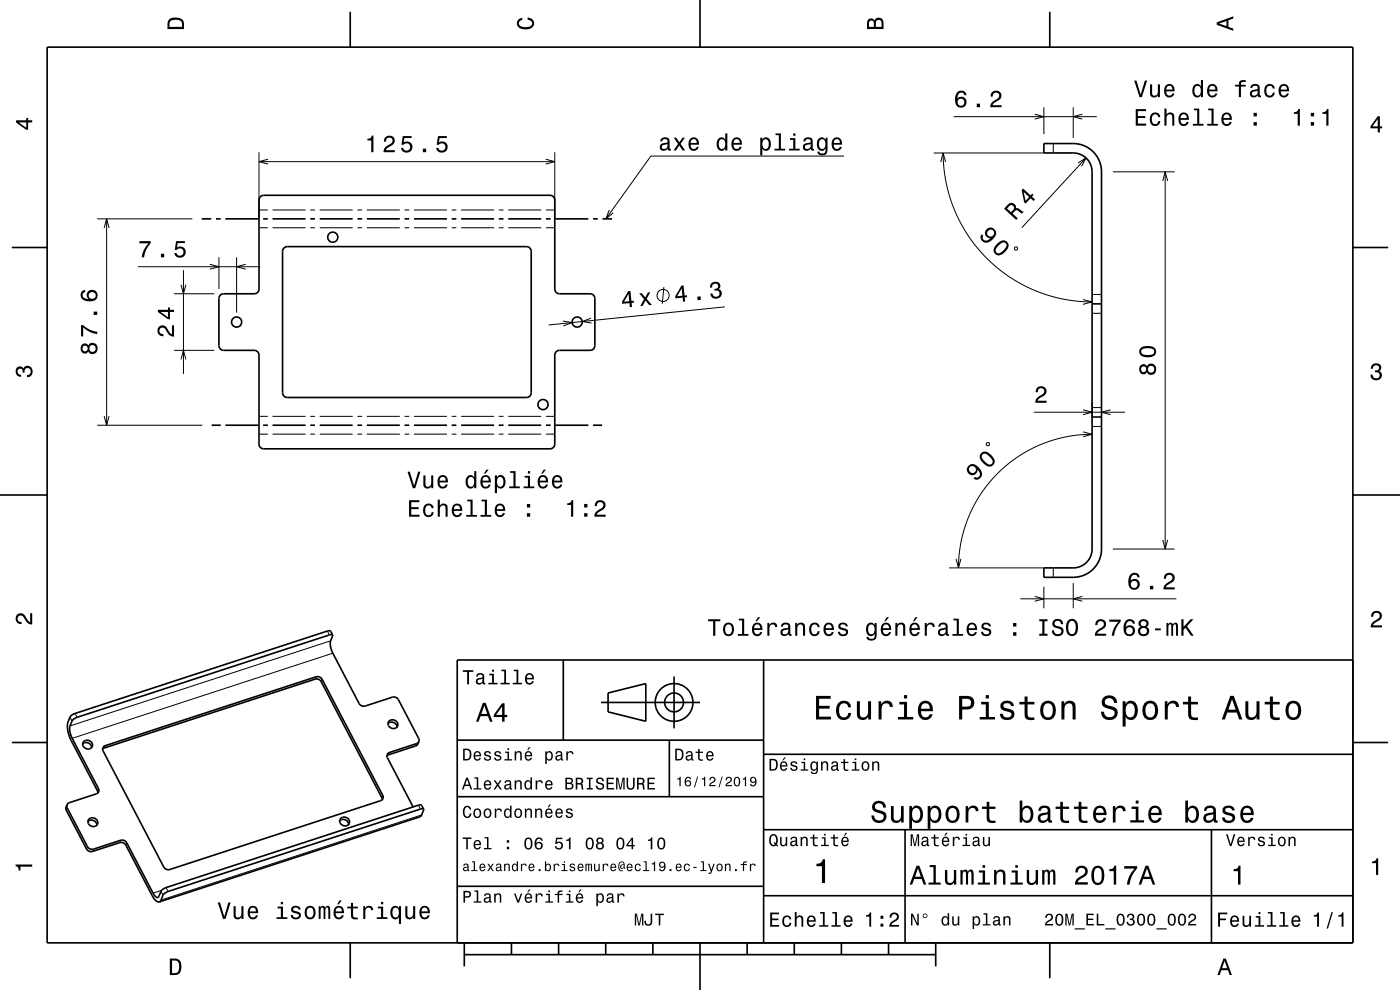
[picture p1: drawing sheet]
<svg xmlns="http://www.w3.org/2000/svg" width="297mm" height="210mm" viewBox="0 0 297 210" stroke-linecap="round" stroke-linejoin="round" font-family="sans-serif">
<g fill="none" stroke="#000" stroke-width=".21">
<path d="M54.9 32.3v14M54.9 34.3h62.8M56.9 33.8l-2 .5 2 .5M115.8 33.8l1.9 .5-1.9 .5M117.7 32.3v14M179 33.1h-40.9l-9.6 13.3M198.1 32.4h23.3M199.6 34.4l.5-2 .5 2M200.1 32.4l.1 3 .4 3 .7 2.7 1 3.1 1.4 2.9 1.5 2.6 1.9 2.6 2 2.3 2.4 2.2 2.6 1.9 2.6 1.6 2.9 1.4 2.8 1 2.9 .7 3.3 .5 3.1 .1M202.3 24.7h30.4M219.5 24.2l1.9 .5-1.9 .6M221.4 22.7v5.7"/>
<path d="M223.4 30.4v2M227.7 22.7v6.5M228.7 34.6l1.7-1.1-.9 1.8M229.6 24.2l-1.9 .5 1.9 .6M230.4 33.5l-13.6 14.8M236.1 36.4h13.1M246.7 38.4l.5-2 .5 2M247.2 36.4v80.1M20.6 46.4h20.2M22.1 48.4l.5-2 .5 2M22.6 46.4v43.8M29.2 56.6h26"/>
<path d="M38.9 57.3v22M44.5 56.1l1.9 .5-1.9 .5M46.4 54.6v6.7M50.2 54.6v11.7M52.1 56.1l-1.9 .5 1.9 .5M54.9 48.3h1.9M54.9 44.5h1.9M57.8 44.5h7M57.8 48.3h7M65.8 44.5h1M65.8 48.3h1M67.8 44.5h7"/>
<path d="M67.8 48.3h7M75.8 44.5h1M75.8 48.3h1M77.8 44.5h7M77.8 48.3h7M85.8 44.5h1M85.8 48.3h1M87.8 44.5h7M87.8 48.3h7M95.8 44.5h1M95.8 48.3h1M97.8 44.5h7"/>
<path d="M97.8 48.3h7M105.8 44.5h1M105.8 48.3h1M107.8 44.5h7M107.8 48.3h7M115.8 44.5h1.9M115.8 48.3h1.9M129.2 44.6l-.7 1.8 1.6-1.2M215.4 52.4l.5 .2-.2 .4-.5-.1zM36.9 74.3h8.5M36.9 62.3h8.5M38.4 76.2l.5-1.9 .5 1.9"/>
<path d="M38.4 60.4l.5 1.9 .5-1.9M119.4 68.1l2 .3-1.9 .7M125.4 67.5l-1.9 .7 2 .3M140.8 60.9l-.3 3.5M153.8 65.1l-37.4 3.8M229.7 63.5l2 .5-2 .6M231.7 66.5h2M231.7 62.5h2M20.6 90.2h22.3M22.1 88.3l.5 1.9 .5-1.9M54.9 92.1h1.9M54.9 88.3h1.9"/>
<path d="M57.8 88.3h7M57.8 92.1h7M65.8 88.3h1M65.8 92.1h1M67.8 88.3h7M67.8 92.1h7M75.8 88.3h1M75.8 92.1h1M77.8 88.3h7M77.8 92.1h7M85.8 88.3h1M85.8 92.1h1"/>
<path d="M87.8 88.3h7M87.8 92.1h7M95.8 88.3h1M95.8 92.1h1M97.8 88.3h7M97.8 92.1h7M105.8 88.3h1M105.8 92.1h1M107.8 88.3h7M107.8 92.1h7M115.8 88.3h1.9M115.8 92.1h1.9"/>
<path d="M209.2 94.1l.5-.2 .2 .5-.5 .2zM219.3 87.4h19.4M229.7 86.9l2 .5-2 .6M229.7 91.6l2 .5-2 .5M231.7 92.1l-2.5 .1-3 .5-2.7 .6-2.8 1-2.2 1.1-2.6 1.5-2.4 1.8-1.9 1.7-1.8 2.1-1.6 2.2-1.6 2.5-1.1 2.3-1 2.8-.7 2.9-.3 2.5-.2 2.8M231.7 85.4v3.1M231.7 90.5h2M231.7 86.5h2M233.7 85.4v3.1M235.6 86.9l-1.9 .5 1.9 .6M202.8 118.5l.5 2 .6-2M236.1 116.5h13.1"/>
<path d="M246.7 114.5l.5 2 .5-2M69.5 133.9l.4 .8M70.1 135.9l-55.2 18.1M70.6 138.6l-55.3 18M201.3 120.5h20.1M216.4 127h33.2M219.5 126.5l1.9 .5-1.9 .5M221.4 124.5v4.5M223.4 120.5v2M227.7 123.7v5.3M229.6 126.5l-1.9 .5 1.9 .5M14.8 152.1l.5 .8"/>
<path d="M15.9 151.3l.5 .9M22.3 158.2l-.2 .5M67 143.6l-.2 .5M68.3 144.1l-.2 .5M82.6 159.6l-.2 .5M88.4 157.7l-.2 .5M14.3 171.4l-.2 .5M18.5 179.6l-.2 .5M20.9 167.3l-.2 .5M25.6 178.2l-.2 .5M26.9 178.8l-.2 .5M81.2 168.7l-.2 .5"/>
<path d="M88.8 170.8l.4 .8M89.4 172.9l-55.2 18M19.9 180.1l-.2 .5M34.1 189.1l.5 .8M34.3 188.9l-1.8 .6M35.2 188.3l.5 .8"/>
<circle cx="140.7" cy="62.7" r="1.28"/>
</g>
<g fill="none" stroke="#000" stroke-width=".35">
<path d="M10 10h277v190h-277zM74.3 2.5v7.5M148.5 0v10M222.7 2.5v7.5M221.4 30.4h6.3a6 6 0 0 1 6 6v80.1a6 6 0 0 1-6 6h-6.3v-2h6.3a4 4 0 0 0 4-4v-80.1a4 4 0 0 0-4-4h-6.3zM2.5 52.5h7.5M42.8 46.4h2M45.8 46.4h1M47.8 46.4h7M55.3 41.7l.6-.3h60.8l.7 .3 .3 .7v19.2l.3 .4 .6 .3h6.6l.7 .3 .3 .7v10l-.2 .6-.6 .4h-6.7l-.5 .1-.5 .6v19.2l-.3 .7-.7 .3h-60.8l-.7-.3-.3-.7v-19.1l-.4-.6-.5-.2h-6.6l-.7-.3-.3-.7v-10l.2-.5 .6-.5h6.7l.5-.1 .5-.6v-19.2zM55.8 46.4h1M57.8 46.4h7"/>
<path d="M60.3 52.6l.6-.3h50.8l.5 .2 .4 .3 .1 .5v30l-.2 .6-.3 .3-.5 .1h-50.8l-.5-.1-.3-.4-.2-.5v-30zM65.8 46.4h1M67.8 46.4h7M75.8 46.4h1M77.8 46.4h7M85.8 46.4h1M87.8 46.4h7M95.8 46.4h1M97.8 46.4h7M105.8 46.4h1M107.8 46.4h7M115.8 46.4h1"/>
<path d="M117.8 46.4h7M125.8 46.4h1M127.8 46.4h2M287 52.5h7.5M231.7 64.5h2M44.9 90.2h1.9M47.8 90.2h7M55.8 90.2h1M57.8 90.2h7M65.8 90.2h1M67.8 90.2h7M75.8 90.2h1"/>
<path d="M77.8 90.2h7M85.8 90.2h1M87.8 90.2h7M95.8 90.2h1M97.8 90.2h7M105.8 90.2h1M107.8 90.2h7M115.8 90.2h1M117.8 90.2h7M125.8 90.2h1.9M231.7 88.5h2M0 105h10"/>
<path d="M287 105h10M70.6 134.7l-.5 1.7 .3 1.6 5.9 11.4 .6 .4h.5l5.9-1.9 .9 .2 4.6 8.5 .1 .7M70.6 134.7l-.5-.9-.6 .1-53.6 17.4-.9 .6-.6 1.3a5.7 5.7 0 0 0 .7 3.9l5.7 11.1M70.6 134.7h-.7l-53.5 17.5-.7 .3-.4 .4-.5 1.2v1l.3 .9 5.8 11.3a.76 .76 0 0 1-.5 1.1l-5.7 1.9-.5 .4M119.5 140v17M162 140v60M287 140h-190v60M2.5 157.5h7.5M17.5 157.8a1.14 1.14 0 0 1 1.2-.2 1.14 1.14 0 0 1 .7 1M17.8 157.3a1.04 1.04 0 0 1 1.4 0 1.04 1.04 0 0 1 .1 1.4 1.06 1.06 0 0 1-1.4-.1 1.06 1.06 0 0 1-.1-1.3zM21.8 158.9l45-14.8 .6-.1 .4 .2 .3 .4 13 25M21.9 158.4l.4-.2 44.7-14.6 .6-.1 .7 .6 12.9 24.6a.76 .76 0 0 1-.4 1.1l-44.8 14.6-.5 .1-.8-.6-12.8-24.6-.1-.5z"/>
<path d="M82.3 153.5a1.14 1.14 0 0 1 1.2-.2 1.14 1.14 0 0 1 .7 .9M82.5 153a1.04 1.04 0 0 1 1.5-.1 1.04 1.04 0 0 1 0 1.5 1.06 1.06 0 0 1-1.3-.1 1.06 1.06 0 0 1-.2-1.3zM88.9 157.3l-.4 .7-.3 .2-6.1 2.1M88.9 157.3l-.5 .4-5.8 1.9a.76 .76 0 0 0-.4 1.1l5.4 10.5M97 157h65M127.5 149h21M129 147l8-2v8l-8-2zM142 157v12M143 143.5v11M287 157.5h7.5M14.2 170.7l-.2 .7 .1 .5 4.4 8.4 .4 .3h.7l5.9-1.9 .9 .2 6.1 11.4 .7 .8 .6 .2M14.2 170.7l.1 .7 4.2 8.2 .4 .3 .4 .2h.6l5.8-1.9h.4l.7 .4 5.8 11a.75 .75 0 0 0 1 .6l.7-1.3 .9-.6 53.6-17.5h.6l.5 .9"/>
<path d="M18.7 174.3a1.14 1.14 0 0 1 1.1-.3 1.14 1.14 0 0 1 .8 1M18.9 173.8a1.04 1.04 0 0 1 1.4-.1 1.04 1.04 0 0 1 .1 1.5 1.06 1.06 0 0 1-1.4-.1 1.06 1.06 0 0 1-.1-1.3zM72.1 174.1a1.14 1.14 0 0 1 1.2-.2 1.14 1.14 0 0 1 .7 1M72.3 173.6a1.04 1.04 0 0 1 1.5 0 1.04 1.04 0 0 1 0 1.4 1.06 1.06 0 0 1-1.4-.1 1.06 1.06 0 0 1-.1-1.3zM89.9 171.7l-.7-.1-53.5 17.5-1 .6-.6 1.3-.3 .3M89.9 171.7l-.5 1.3-.3 .3-55.3 18M97 169h65M162 176h125M162 160h125M192 176v24M257 176v24M97 188h65"/>
<path d="M162 190h125M74.3 200v7.5M98.5 202.5h100M98.5 200v5M108.5 200v2.5M118.5 200v2.5M128.5 200v2.5M138.5 200v2.5M148.5 200v10M158.5 200v2.5M168.5 200v2.5M178.5 200v2.5"/>
<path d="M188.5 200v2.5M198.5 200v5M222.7 200v7.5"/>
<circle cx="70.6" cy="50.3" r="1.08"/>
<circle cx="50.2" cy="68.3" r="1.07"/>
<circle cx="122.4" cy="68.3" r="1.07"/>
<circle cx="115.2" cy="85.8" r="1.07"/>
<circle cx="143" cy="149" r="2"/>
<circle cx="143" cy="149" r="4"/>
</g>
<g fill="#000">
<path d="M36 4a2.18 2.18 0 0 0-.5 2.2h3.5v-1.2a1.43 1.43 0 0 0-1.7-1.3zM36.3 4.4a2.15 2.15 0 0 1 2.2 .3l.1 1h-2.6v-1z" fill-rule="evenodd"/>
<path d="M109.9 4.2l.9-.4v.4a.7 .7 0 0 0-.7 .5 .7 .7 0 0 0 .3 .8 1.7 1.7 0 0 0 2.5-.5 .9 .9 0 0 0-1-.8v-.5a1.24 1.24 0 0 1 1.4 1.1 1.24 1.24 0 0 1-1 1.4 2.22 2.22 0 0 1-2.5-.7l-.2-.5z" fill-rule="evenodd"/>
<path d="M184.2 4.2l-.3 .7v1.3h3.5v-1.3a.98 .98 0 0 0-.7-1.1 .98 .98 0 0 0-1.2 .6 .84 .84 0 0 0-1.3-.2zM184.5 4.5a.54 .54 0 0 1 .6-.1 .54 .54 0 0 1 .3 .6v.7h-1zM185.9 4.4a.62 .62 0 0 1 .8-.1 .62 .62 0 0 1 .3 .6v.8h-1.2z" fill-rule="evenodd"/>
<path d="M240.6 17.1l1.1 3.5h.5l1.1-3.5h-.4l-.9 3-.9-3zM244 17.9v1.8a.89 .89 0 0 0 .6 1 .89 .89 0 0 0 1-.5v.4h.5v-2.7h-.5v1.6a.65 .65 0 0 1-.4 .7 .65 .65 0 0 1-.8-.3v-2zM247.3 18.2a1.54 1.54 0 0 0 .7 2.5 1.06 1.06 0 0 0 1.1-.9h-.4l-.2 .4-.4 .1a.76 .76 0 0 1-.7-.9h1.8a1.16 1.16 0 0 0-.5-1.4 1.16 1.16 0 0 0-1.4 .2zM247.6 18.4a.66 .66 0 0 1 .8-.1 .66 .66 0 0 1 .3 .7h-1.3zM253.2 18.2a1.57 1.57 0 0 0 .8 2.5l.4-.1 .4-.4v.4h.4v-3.6h-.4v1.3a.89 .89 0 0 0-1.6-.1zM253.6 18.5a.62 .62 0 0 1 .6-.3 .62 .62 0 0 1 .5 .6 1.12 1.12 0 0 1-.6 1.5 1.19 1.19 0 0 1-.5-1.8zM256.4 18.2a1.55 1.55 0 0 0 .8 2.5 1.06 1.06 0 0 0 1-.9h-.4l-.2 .4-.4 .1a.76 .76 0 0 1-.7-.9h1.8a1.17 1.17 0 0 0-.5-1.4 1.17 1.17 0 0 0-1.4 .2zM256.7 18.4a.66 .66 0 0 1 .8-.1 .66 .66 0 0 1 .3 .7h-1.3zM262 18v.4h.8v2.2h.5v-2.2h1v-.4h-1a.5 .5 0 0 1 .6-.6h.4v-.4a1.04 1.04 0 0 0-1.5 .7v.3zM265.5 18l-.2 .7h.4a.55 .55 0 0 1 .6-.5 .55 .55 0 0 1 .4 .7l-.2 .1a1 1 0 0 0-1 .2 1 1 0 0 0-.3 1 .93 .93 0 0 0 1.6 0l.1 .4h.6v-.3l-.2-.1-.1-1.6a1.02 1.02 0 0 0-.6-.8 1.02 1.02 0 0 0-1.1 .2zM265.7 19.5l1.1-.3a.77 .77 0 0 1-.2 .9 .77 .77 0 0 1-.9 .1zM268.5 18.2a1.53 1.53 0 0 0 .8 2.5 1.07 1.07 0 0 0 1.1-1.1h-.4a.67 .67 0 0 1-.6 .7 .67 .67 0 0 1-.7-.6 1.11 1.11 0 0 1 .7-1.5 .6 .6 0 0 1 .6 .6h.4a1.09 1.09 0 0 0-.7-1 1.09 1.09 0 0 0-1.2 .4zM271.5 18.2a1.55 1.55 0 0 0 .8 2.5 1.06 1.06 0 0 0 1.1-.9h-.4l-.2 .4-.4 .1a.76 .76 0 0 1-.7-.9h1.8a1.17 1.17 0 0 0-.5-1.4 1.17 1.17 0 0 0-1.5 .2zM271.9 18.4a.66 .66 0 0 1 .8-.1 .66 .66 0 0 1 .3 .7h-1.3z" fill-rule="evenodd"/>
<path d="M258.1 4.7v.6l3.5 1.2v-.4l-1-.4v-1.4l1-.4v-.4zM258.6 5l1.6-.5v1z" fill-rule="evenodd"/>
<path d="M3.4 25.5v.5l2.1 1.5h.5v-1.5h.8v-.5h-.8v-.5h-.4v.5zM4 26h1.6v1.1z" fill-rule="evenodd"/>
<path d="M77.9 29.4v.4h.9v2.5h.4v-3.5h-.3a.78 .78 0 0 1-1 .6zM81.8 29.1l-.3 .4-.1 .5h.5a.71 .71 0 0 1 .5-.8 .71 .71 0 0 1 .9 .5 .71 .71 0 0 1-.5 .9 1.8 1.8 0 0 0-1.4 1.7h2.4v-.4h-1.9a2.2 2.2 0 0 1 1.4-1.2 1.13 1.13 0 0 0 .1-1.7 1.13 1.13 0 0 0-1.6 .1zM85.4 28.9l-.2 1.8h.4a.79 .79 0 0 1 1.1-.2 .79 .79 0 0 1 .1 1.2 .79 .79 0 0 1-1.2-.1l-.1-.2h-.4a1.21 1.21 0 0 0 1.5 1 1.21 1.21 0 0 0 .8-1.6 1.21 1.21 0 0 0-1.8-.6l.2-.9h1.5v-.4zM89.7 31.5v.8h.7v-.8zM92.9 28.9l-.3 1.8h.4a.79 .79 0 0 1 1.2-.2 .79 .79 0 0 1 .1 1.2 .79 .79 0 0 1-1.2-.1l-.1-.2h-.5a1.21 1.21 0 0 0 1.5 1 1.21 1.21 0 0 0 .9-1.6 1.21 1.21 0 0 0-1.8-.6l.2-.9h1.5v-.4z" fill-rule="evenodd"/>
<path d="M140.3 29.3l-.2 .7h.4a.55 .55 0 0 1 .6-.5 .55 .55 0 0 1 .4 .7l-.2 .1a.98 .98 0 0 0-1.1 .3 .98 .98 0 0 0 0 1.2 1.06 1.06 0 0 0 1.5-.2l.1 .3h.5v-.3l-.2-.1-.1-1.6a1.02 1.02 0 0 0-.6-.8 1.02 1.02 0 0 0-1.1 .2zM140.5 30.9l1.1-.4a.77 .77 0 0 1-.2 .9 .77 .77 0 0 1-.9 .1l-.1-.3zM142.9 29.2l.9 1.3-.9 1.4h.5l.7-1 .7 1h.6l-1-1.4 .9-1.3h-.5l-.7 1-.6-1zM146.4 29.5a1.54 1.54 0 0 0 .8 2.5 1.05 1.05 0 0 0 1-.9h-.4l-.2 .4-.4 .1a.76 .76 0 0 1-.7-.9h1.8a1.16 1.16 0 0 0-.5-1.4 1.16 1.16 0 0 0-1.4 .2zM146.7 29.7a.66 .66 0 0 1 .8-.1 .66 .66 0 0 1 .3 .7h-1.3zM152.3 29.5a1.57 1.57 0 0 0 .8 2.5l.4-.1 .4-.4v.4h.4v-3.6h-.4v1.3a.89 .89 0 0 0-1.6-.1zM152.7 29.8a.62 .62 0 0 1 .7-.3 .62 .62 0 0 1 .4 .6 1.12 1.12 0 0 1-.6 1.5 1.19 1.19 0 0 1-.5-1.8zM155.5 29.5a1.54 1.54 0 0 0 .8 2.5 1.06 1.06 0 0 0 1-.9h-.4l-.2 .4-.4 .1a.76 .76 0 0 1-.7-.9h1.8a1.16 1.16 0 0 0-.5-1.4 1.16 1.16 0 0 0-1.4 .2zM155.8 29.7a.66 .66 0 0 1 .8-.1 .66 .66 0 0 1 .3 .7h-1.3zM161.3 29.2v3.8h.4v-1.5a.93 .93 0 0 0 1 .5 .93 .93 0 0 0 .8-.8 1.5 1.5 0 0 0-1-2.1l-.5 .1-.3 .4v-.4zM161.9 29.8a.63 .63 0 0 1 .7-.3 .63 .63 0 0 1 .4 .6 1.13 1.13 0 0 1-.6 1.5 1.18 1.18 0 0 1-.5-1.8zM164.5 28.3v.4h.7v2.8h-.9v.4h2.3v-.4h-.9v-3.2zM167.6 29.3v.4h.7v1.8h-.9v.4h2.2v-.4h-.9v-2.2zM168.3 28.3v.5h.4v-.5zM170.7 29.3l-.3 .7h.4a.55 .55 0 0 1 .7-.5 .55 .55 0 0 1 .4 .7l-.2 .1a.98 .98 0 0 0-1.2 .3 .98 .98 0 0 0 0 1.2 1.06 1.06 0 0 0 1.5-.2l.1 .3h.6v-.3l-.3-.1v-.2v-1.4a1.02 1.02 0 0 0-.7-.8 1.02 1.02 0 0 0-1 .2zM170.9 30.9l1.1-.4a.77 .77 0 0 1-.2 .9 .77 .77 0 0 1-.9 .1l-.1-.3zM173.6 29.5a1.57 1.57 0 0 0 .7 2.5l.5-.1 .3-.4a.73 .73 0 0 1-.3 1 .73 .73 0 0 1-1-.3h-.4a1.1 1.1 0 0 0 1.2 .8 1.1 1.1 0 0 0 1-1.2v-2.6h-.5v.4l-.3-.3a.89 .89 0 0 0-1.2 .2zM173.9 29.8a.63 .63 0 0 1 .7-.3 .63 .63 0 0 1 .5 .6 1.11 1.11 0 0 1-.7 1.5 1.19 1.19 0 0 1-.5-1.8zM176.7 29.5a1.54 1.54 0 0 0 .8 2.5 1.05 1.05 0 0 0 1.1-.9h-.4l-.3 .4-.3 .1a.76 .76 0 0 1-.7-.9h1.7a1.16 1.16 0 0 0-.4-1.4 1.16 1.16 0 0 0-1.5 .2zM177.1 29.7a.66 .66 0 0 1 .8-.1 .66 .66 0 0 1 .3 .7h-1.3z" fill-rule="evenodd"/>
<path d="M203.1 19.5l-.4 .8a1.75 1.75 0 0 0 1.2 2.5 1.15 1.15 0 0 0 1.1-1.5 1.15 1.15 0 0 0-1.9-.4 1.02 1.02 0 0 1 .8-1.3 .58 .58 0 0 1 .7 .6h.4a1.12 1.12 0 0 0-.7-.9 1.12 1.12 0 0 0-1.2 .2zM203.1 21.7a.75 .75 0 0 1 1.5 0 .75 .75 0 0 1-1.5 0zM207.2 22v.7h.7v-.7zM210.5 19.5l-.4 1h.5a.71 .71 0 0 1 .5-.9 .71 .71 0 0 1 .9 .6 .71 .71 0 0 1-.5 .8 1.8 1.8 0 0 0-1.4 1.7h2.4v-.4h-1.9a2.23 2.23 0 0 1 1.4-1.1 1.13 1.13 0 0 0 .1-1.7 1.13 1.13 0 0 0-1.6 0z" fill-rule="evenodd"/>
<path d="M240.9 23.1v3.5h2.3v-.4h-1.8v-1.2h1.6v-.4h-1.6v-1h1.7v-.5zM244.2 24.2a1.53 1.53 0 0 0 .9 2.5 1.06 1.06 0 0 0 1.1-1h-.5a.67 .67 0 0 1-.6 .7 .67 .67 0 0 1-.7-.7 1.11 1.11 0 0 1 .7-1.5 .6 .6 0 0 1 .6 .6h.4a1.09 1.09 0 0 0-.7-.9 1.09 1.09 0 0 0-1.2 .3zM247 23v3.6h.5v-1.5a.63 .63 0 0 1 .5-.9 .63 .63 0 0 1 .7 .8v1.6h.4v-1.7a.88 .88 0 0 0-.6-1 .88 .88 0 0 0-1 .4v-1.3zM250.3 24.2a1.54 1.54 0 0 0 .8 2.5 1.06 1.06 0 0 0 1.1-.8h-.5l-.2 .3-.4 .1a.76 .76 0 0 1-.7-.9h1.8a1.17 1.17 0 0 0-.5-1.3 1.17 1.17 0 0 0-1.4 .1zM250.6 24.4a.66 .66 0 0 1 .8-.1 .66 .66 0 0 1 .4 .7h-1.4zM253.3 23v.4h.7v2.9h-.9v.3h2.2v-.3h-.9v-3.3zM256.3 23v.4h.7v2.9h-.9v.3h2.3v-.3h-.9v-3.3zM259.4 24.2a1.54 1.54 0 0 0 .8 2.5 1.06 1.06 0 0 0 1.1-.8h-.5l-.2 .3-.3 .1a.76 .76 0 0 1-.7-.9h1.7a1.16 1.16 0 0 0-.5-1.3 1.16 1.16 0 0 0-1.4 .1zM259.7 24.4a.66 .66 0 0 1 .8-.1 .66 .66 0 0 1 .4 .7h-1.3zM265.9 25.9v.7h.7v-.7zM265.9 23.9v.8h.7v-.8z" fill-rule="evenodd"/>
<path d="M274.5 23.8v.4h.8v2.4h.5v-3.5h-.4a.77 .77 0 0 1-.9 .7zM278.1 25.9v.7h.7v-.7zM278.1 23.9v.8h.7v-.8zM280.6 23.8v.4h.8v2.4h.4v-3.5h-.3a.77 .77 0 0 1-.9 .7z" fill-rule="evenodd"/>
<path d="M292.3 24.7l-1.6 2.1v.4h1.6v.9h.4v-.9h.5v-.4h-.5v-2.1zM292.3 25.2v1.6h-1.1z" fill-rule="evenodd"/>
<path d="M29.6 51.2v.4h1.9a5.2 5.2 0 0 0-1.4 3h.5a5.3 5.3 0 0 1 1.4-3v-.4zM34.1 53.8v.8h.7v-.8zM37.4 51.2l-.3 1.8h.4a.79 .79 0 0 1 1.1-.2 .79 .79 0 0 1 .1 1.2 .79 .79 0 0 1-1.2-.1l-.1-.2h-.4a1.21 1.21 0 0 0 1.5 1 1.21 1.21 0 0 0 .8-1.6 1.21 1.21 0 0 0-1.7-.6l.1-.9h1.5v-.4z" fill-rule="evenodd"/>
<path d="M209.3 48.6a1.1 1.1 0 0 0-.3 1.3 1.1 1.1 0 0 0 1.1 .6 1.03 1.03 0 0 1-1.4 .3 .56 .56 0 0 1-.1-.8l-.3-.3a1.18 1.18 0 0 0 .2 1.5 1.18 1.18 0 0 0 1.5 0 1.76 1.76 0 0 0 1-2.6 1.13 1.13 0 0 0-1.7 0zM209.4 49.5a.75 .75 0 0 1 1.5 0 .75 .75 0 0 1-1.5 0zM211.5 51.7a1.42 1.42 0 0 0-.4 2.2 1.42 1.42 0 0 0 2.1-.5 1.51 1.51 0 0 0 .5-2.1 1.43 1.43 0 0 0-2.2 .4zM211.9 52.1l.8-.7a.63 .63 0 0 1 .7 .2 .63 .63 0 0 1 .1 .6 2.74 2.74 0 0 1-1.8 1.5l-.5-.4v-.4z" fill-rule="evenodd"/>
<path d="M213.8 43.4l-.8 .9 2.6 2.3 .3-.3-1.1-1a1.08 1.08 0 0 1 1-.7l1 .7 .4-.4-1.3-.8-.4 .1a.97 .97 0 0 0-.5-1.1 .97 .97 0 0 0-1.2 .3zM214 43.8a.6 .6 0 0 1 .9-.1 .6 .6 0 0 1 0 .9l-.4 .4-.9-.8z" fill-rule="evenodd"/>
<path d="M217 40l-.3 .3 .6 2.6 .3 .3 1-1.1 .7 .5 .3-.3-.7-.6 .4-.3-.3-.3-.4 .3zM217.2 40.7l1.1 1.1-.7 .8z" fill-rule="evenodd"/>
<path d="M17.3 73.1a1.06 1.06 0 0 0-.2 1.4 1.06 1.06 0 0 0 1.3 .4l.3-.4a1.11 1.11 0 0 0 1.6 .5 1.11 1.11 0 0 0 .3-1.6 1.03 1.03 0 0 0-.9-.7 1.03 1.03 0 0 0-1 .6l-.1-.2a.85 .85 0 0 0-1.3 0zM18.9 73.9a.75 .75 0 0 1 1.5 0 .75 .75 0 0 1-1.5 0zM17.5 73.9a.6 .6 0 0 1 1.2 0 .6 .6 0 0 1-1.2 0zM17.2 69v2.4h.5v-2a5.2 5.2 0 0 0 2.9 1.5v-.5a5.2 5.2 0 0 1-3-1.4zM19.9 66.1v.7h.7v-.7zM17.3 61.8a1.33 1.33 0 0 0 0 1.5 1.33 1.33 0 0 0 1.3 .6 1.63 1.63 0 0 0 2.1-1.2 1.15 1.15 0 0 0-1.6-1.2 1.15 1.15 0 0 0-.3 1.9 1.02 1.02 0 0 1-1.3-.8 .58 .58 0 0 1 .6-.6v-.5zM18.8 62.7a.75 .75 0 0 1 1.5 0 .75 .75 0 0 1-1.5 0z" fill-rule="evenodd"/>
<path d="M33.7 69.3a1.2 1.2 0 0 0-.2 1.4 1.2 1.2 0 0 0 1.2 .6v-.4a.7 .7 0 0 1-.9-.5 .7 .7 0 0 1 .5-.9 .7 .7 0 0 1 .9 .5 1.8 1.8 0 0 0 1.7 1.4v-2.4h-.4v1.9a2.2 2.2 0 0 1-1.2-1.5 1.11 1.11 0 0 0-1.6-.1zM33.5 65.7v.5l2.1 1.5h.5v-1.5h.8v-.5h-.8v-.5h-.5v.5zM34.1 66.2h1.5v1.1z" fill-rule="evenodd"/>
<path d="M133.3 61.8l-1.3 2.2v.4l1.5-.1 .1 .9 .5-.1-.1-.9h.5l-.1-.4h-.5l-.2-2.1zM133.3 62.3l.2 1.6-1.1 .1zM135.6 62.2l1 1.2-.8 1.5h.5l.6-1.1 .9 .9h.5l-1.1-1.3 .8-1.4h-.6l-.5 1.1-.8-.9z" fill-rule="evenodd"/>
<path d="M144.6 60.6l-1.4 2.3 .1 .4 1.5-.2 .1 .9h.5l-.1-.9 .5-.1-.1-.4-.5 .1-.2-2.2zM144.6 61.2l.2 1.5-1.1 .1zM147.9 62.9l.1 .8 .7-.1-.1-.7zM150.8 60.1l-.2 .9h.5a.62 .62 0 0 1 .2-.8 .62 .62 0 0 1 .9 .2 .62 .62 0 0 1-.2 .8l-.5 .1 .1 .4a.72 .72 0 0 1 1 .3 .72 .72 0 0 1-.4 1 .72 .72 0 0 1-1-.4l-.1-.3h-.4a1.18 1.18 0 0 0 1.6 1 1.18 1.18 0 0 0 .4-1.9l-.2-.1a.9 .9 0 0 0 .2-1.1 .9 .9 0 0 0-1.1-.4z" fill-rule="evenodd"/>
<path d="M241.9 77.5a1.05 1.05 0 0 0-.2 1.4 1.05 1.05 0 0 0 1.3 .4l.3-.4a1.11 1.11 0 0 0 1.5 .5 1.11 1.11 0 0 0 .4-1.6 1.03 1.03 0 0 0-.9-.7 1.03 1.03 0 0 0-1 .6l-.1-.2a.85 .85 0 0 0-1.3 0zM243.5 78.3a.71 .71 0 0 1 1.4 0 .71 .71 0 0 1-1.4 0zM242 78.3a.6 .6 0 0 1 1.2 0 .6 .6 0 0 1-1.2 0zM242.1 73.7a1.13 1.13 0 0 0-.4 1.2 1.13 1.13 0 0 0 1 .8 2.29 2.29 0 0 0 2.5-.6 1.14 1.14 0 0 0-.9-1.6 2.86 2.86 0 0 0-2.2 .2zM242.2 74.3a2.37 2.37 0 0 1 2.6 0v.6a2.38 2.38 0 0 1-2.6 0z" fill-rule="evenodd"/>
<path d="M291.1 77.4a1.08 1.08 0 0 1 1.4-.2 1.08 1.08 0 0 1 .4 1.2l-.3 .3a1.06 1.06 0 0 1 .5 1.3 1.06 1.06 0 0 1-1.2 .7 1.1 1.1 0 0 1-1.2-1.2h.5a.71 .71 0 0 0 1 .8 .71 .71 0 0 0 .1-1.3h-.6v-.4a.61 .61 0 0 0 .8-.3 .61 .61 0 0 0-.2-.8 .61 .61 0 0 0-.9 .2l-.1 .5h-.5z" fill-rule="evenodd"/>
<path d="M3.6 78a.86 .86 0 0 1 1.4 .2 1.06 1.06 0 0 1 1.2-.6 1.06 1.06 0 0 1 .7 1.2 1.1 1.1 0 0 1-1.2 1.2v-.4a.71 .71 0 0 0 .8-1 .71 .71 0 0 0-1.3-.1v.6h-.4a.61 .61 0 0 0-.3-.8 .61 .61 0 0 0-.8 .2 .61 .61 0 0 0 .2 .8l.6 .2v.4a1.15 1.15 0 0 1-1.2-.6 1.15 1.15 0 0 1 .3-1.3z" fill-rule="evenodd"/>
<path d="M220 82.2a1.18 1.18 0 0 1 1.9 .3 1.18 1.18 0 0 1-.9 1.7l-.6 .4-.3 .4h1.9v.4h-2.4a1.8 1.8 0 0 1 1.4-1.7 .71 .71 0 0 0 .5-.9 .71 .71 0 0 0-.8-.5 .71 .71 0 0 0-.5 .9h-.5z" fill-rule="evenodd"/>
<path d="M86.8 106.1v3.5h2.2v-.4h-1.8v-1.2h1.6v-.4h-1.6v-1.1h1.8v-.4zM90.1 107.2a1.53 1.53 0 0 0 .8 2.5 1.06 1.06 0 0 0 1.1-1.1h-.4a.67 .67 0 0 1-.7 .7 .67 .67 0 0 1-.7-.6 1.12 1.12 0 0 1 .7-1.5 .6 .6 0 0 1 .7 .6h.4a1.09 1.09 0 0 0-.8-1 1.09 1.09 0 0 0-1.1 .4zM92.9 106v3.6h.4v-1.6a.63 .63 0 0 1 .4-.7 .63 .63 0 0 1 .8 .3v2h.5v-1.8a.88 .88 0 0 0-.6-1 .88 .88 0 0 0-1.1 .5v-1.3zM96.1 107.2a1.55 1.55 0 0 0 .8 2.5 1.06 1.06 0 0 0 1.1-.9h-.4l-.2 .4-.4 .1a.76 .76 0 0 1-.7-.9h1.8a1.17 1.17 0 0 0-.5-1.4 1.17 1.17 0 0 0-1.5 .2zM96.5 107.4a.66 .66 0 0 1 .8-.1 .66 .66 0 0 1 .3 .7h-1.3zM99.1 106v.4h.7v2.8h-.9v.4h2.3v-.4h-.9v-3.2zM102.2 106v.4h.7v2.8h-1v.4h2.3v-.4h-.9v-3.2zM105.2 107.2a1.54 1.54 0 0 0 .8 2.5 1.06 1.06 0 0 0 1.1-.9h-.4l-.2 .4-.4 .1a.76 .76 0 0 1-.7-.9h1.8a1.17 1.17 0 0 0-.5-1.4 1.17 1.17 0 0 0-1.5 .2zM105.6 107.4a.66 .66 0 0 1 .8-.1 .66 .66 0 0 1 .3 .7h-1.3zM111.8 108.9v.7h.7v-.7zM111.8 106.9v.8h.7v-.8z" fill-rule="evenodd"/>
<path d="M86.5 100.1l1.1 3.5h.5l1.1-3.5h-.5l-.9 2.9-.9-2.9zM89.8 100.9v1.7a.89 .89 0 0 0 .6 1 .89 .89 0 0 0 1.1-.5v.5h.4v-2.7h-.4v1.5a.64 .64 0 0 1-.4 .8 .64 .64 0 0 1-.8-.3v-2zM93.1 101.1a1.54 1.54 0 0 0 .8 2.6 1.05 1.05 0 0 0 1.1-.9h-.5l-.2 .3-.4 .2a.76 .76 0 0 1-.6-1h1.7a1.16 1.16 0 0 0-.5-1.3 1.16 1.16 0 0 0-1.4 .1zM93.4 101.4a.66 .66 0 0 1 .8-.2 .66 .66 0 0 1 .4 .8h-1.3zM99.1 101.1a1.57 1.57 0 0 0 .7 2.6l.5-.2 .3-.4v.5h.4v-3.7h-.4v1.4a.89 .89 0 0 0-1.5-.2zM99.4 101.4a.62 .62 0 0 1 .7-.2 .62 .62 0 0 1 .4 .5 1.12 1.12 0 0 1-.6 1.6 1.19 1.19 0 0 1-.5-1.9zM103.2 99.6l-.5 .9h.3l.7-.9zM102.2 101.1a1.54 1.54 0 0 0 .8 2.6 1.06 1.06 0 0 0 1.1-.9h-.4l-.3 .3-.3 .2a.76 .76 0 0 1-.7-1h1.7a1.16 1.16 0 0 0-.5-1.3 1.16 1.16 0 0 0-1.4 .1zM102.6 101.4a.66 .66 0 0 1 .7-.2 .66 .66 0 0 1 .4 .8h-1.3zM105 100.9v3.7h.4v-1.5a.93 .93 0 0 0 1 .5 .93 .93 0 0 0 .8-.8 1.5 1.5 0 0 0-1-2l-.4 .1-.4 .4v-.4zM105.6 101.4a.63 .63 0 0 1 .7-.2 .63 .63 0 0 1 .5 .6 1.13 1.13 0 0 1-.7 1.5 1.18 1.18 0 0 1-.5-1.9zM108.2 99.9v.4h.7v2.9h-.9v.4h2.3v-.4h-.9v-3.3zM111.3 100.9v.4h.7v1.9h-.9v.4h2.3v-.4h-1v-2.3zM112 99.9v.5h.5v-.5zM115.3 99.6l-.5 .9h.3l.7-.9zM114.3 101.1a1.54 1.54 0 0 0 .8 2.6 1.06 1.06 0 0 0 1.1-.9h-.4l-.2 .3-.4 .2a.76 .76 0 0 1-.7-1h1.8a1.17 1.17 0 0 0-.5-1.3 1.17 1.17 0 0 0-1.5 .1zM114.7 101.4a.66 .66 0 0 1 .8-.2 .66 .66 0 0 1 .3 .8h-1.3zM117.4 101.1a1.54 1.54 0 0 0 .8 2.6 1.06 1.06 0 0 0 1.1-.9h-.5l-.2 .3-.4 .2a.76 .76 0 0 1-.7-1h1.8a1.16 1.16 0 0 0-.5-1.3 1.16 1.16 0 0 0-1.4 .1zM117.7 101.4a.66 .66 0 0 1 .8-.2 .66 .66 0 0 1 .4 .8h-1.4z" fill-rule="evenodd"/>
<path d="M120.3 106.8v.3h.8v2.5h.5v-3.5h-.3a.78 .78 0 0 1-1 .7zM123.9 108.9v.7h.7v-.7zM123.9 106.9v.8h.7v-.8zM126.5 106.4l-.3 1h.4a.71 .71 0 0 1 .5-.9 .71 .71 0 0 1 .9 .5 .71 .71 0 0 1-.5 .9 1.8 1.8 0 0 0-1.4 1.7h2.4v-.4h-1.9a2.2 2.2 0 0 1 1.5-1.2 1.13 1.13 0 0 0 .1-1.7 1.13 1.13 0 0 0-1.7 .1z" fill-rule="evenodd"/>
<path d="M205.5 98.8a1.15 1.15 0 0 0 .3 1.9 1.15 1.15 0 0 0 1.6-1.1 1.02 1.02 0 0 1 .3 1.5 .56 .56 0 0 1-.8 .1l-.4 .3a1.18 1.18 0 0 0 1.6-.2 1.18 1.18 0 0 0 0-1.6 1.76 1.76 0 0 0-2.6-.9zM205.6 99.6a.75 .75 0 0 1 1.5 0 .75 .75 0 0 1-1.5 0zM208.1 96.1a1.43 1.43 0 0 0 .5 2.1 1.41 1.41 0 0 0 2.1 .5 1.42 1.42 0 0 0-.4-2.2 1.51 1.51 0 0 0-2.2-.4zM208.4 96.4l.3-.2a2.37 2.37 0 0 1 1.9 1.9l-.5 .5a2.37 2.37 0 0 1-1.8-1.9z" fill-rule="evenodd"/>
<path d="M3.6 130.4a1.22 1.22 0 0 1 2 .7l.4 .6 .4 .3v-1.9h.4v2.4a1.8 1.8 0 0 1-1.7-1.4 .71 .71 0 0 0-.9-.5 .71 .71 0 0 0-.5 .8 .71 .71 0 0 0 .9 .5v.5a1.18 1.18 0 0 1-1.2-.7 1.18 1.18 0 0 1 .2-1.3z" fill-rule="evenodd"/>
<path d="M150.2 131.4v.4h1.1v3.1h.5v-3.1h1v-.4zM153.7 132.4a1.53 1.53 0 0 0 .9 2.6 1.48 1.48 0 0 0 1.1-1.5 1.48 1.48 0 0 0-1.1-1.4l-.5 .1zM154 132.7a.67 .67 0 0 1 .7-.2 .67 .67 0 0 1 .5 .5 1.11 1.11 0 0 1-.6 1.6 1.17 1.17 0 0 1-.6-1.9zM156.7 131.2v.4h.7v2.9h-.9v.4h2.3v-.4h-.9v-3.3zM160.8 130.9l-.5 .9h.3l.7-.9zM159.8 132.4a1.54 1.54 0 0 0 .8 2.6 1.06 1.06 0 0 0 1.1-.9h-.4l-.3 .3-.3 .2a.76 .76 0 0 1-.7-1h1.7a1.16 1.16 0 0 0-.4-1.3 1.16 1.16 0 0 0-1.5 .1zM160.2 132.7a.66 .66 0 0 1 .8-.2 .66 .66 0 0 1 .3 .8h-1.3zM162.8 132.2v2.7h.4v-1.6a.66 .66 0 0 1 .4-.8 .66 .66 0 0 1 .8 .3l.1 .2h.4a.89 .89 0 0 0-.7-.9 .89 .89 0 0 0-1 .5v-.4zM165.9 132.3l-.2 .6h.4a.55 .55 0 0 1 .7-.5 .55 .55 0 0 1 .3 .8h-.2a1 1 0 0 0-1 .2 1 1 0 0 0-.3 1.1 .93 .93 0 0 0 1.7 0l.1 .3 .5 .1v-.4h-.2v-1.6a1.02 1.02 0 0 0-1.8-.6zM166.1 133.8l1.1-.3a.77 .77 0 0 1-.2 .9 .77 .77 0 0 1-.9 0zM168.7 132.2v2.7h.4v-1.6a.63 .63 0 0 1 .6-.9 .63 .63 0 0 1 .6 .8v1.7h.5v-1.8a.89 .89 0 0 0-.6-1 .89 .89 0 0 0-1.1 .5v-.4zM172 132.4a1.53 1.53 0 0 0 .8 2.6 1.06 1.06 0 0 0 1.1-1.1h-.4a.67 .67 0 0 1-.7 .7 .67 .67 0 0 1-.7-.6 1.12 1.12 0 0 1 .7-1.6 .59 .59 0 0 1 .7 .6h.4a1.09 1.09 0 0 0-.8-.9 1.09 1.09 0 0 0-1.1 .3zM175 132.4a1.54 1.54 0 0 0 .8 2.6 1.06 1.06 0 0 0 1.1-.9h-.5l-.2 .3-.4 .2a.76 .76 0 0 1-.6-1h1.7a1.16 1.16 0 0 0-.5-1.3 1.16 1.16 0 0 0-1.4 .1zM175.3 132.7a.66 .66 0 0 1 .8-.2 .66 .66 0 0 1 .4 .8h-1.3zM178.1 132.3a.75 .75 0 0 0-.2 .8 .75 .75 0 0 0 .7 .5l.9 .4a.63 .63 0 0 1-.6 .6 .63 .63 0 0 1-.7-.6h-.4a1.07 1.07 0 0 0 1.2 .9 1.07 1.07 0 0 0 .9-1.2l-.4-.3-1.1-.3a.54 .54 0 0 1 .4-.7 .54 .54 0 0 1 .6 .5h.5a1.03 1.03 0 0 0-.7-.9 1.03 1.03 0 0 0-1.1 .3zM184 132.4a1.58 1.58 0 0 0 .8 2.6l.4-.2 .4-.4a.73 .73 0 0 1-.4 1 .73 .73 0 0 1-1-.3h-.4a1.1 1.1 0 0 0 1.3 .8 1.1 1.1 0 0 0 .9-1.2v-2.5h-.4v.4l-.4-.4a.91 .91 0 0 0-1.2 .2zM184.3 132.7a.63 .63 0 0 1 .7-.2 .63 .63 0 0 1 .5 .6 1.11 1.11 0 0 1-.7 1.5 1.2 1.2 0 0 1-.5-1.9zM188.1 130.9l-.5 .9h.3l.7-.9zM187.1 132.4a1.54 1.54 0 0 0 .8 2.6 1.07 1.07 0 0 0 1.1-.9h-.4l-.2 .3-.4 .2a.76 .76 0 0 1-.7-1h1.8a1.17 1.17 0 0 0-.5-1.3 1.17 1.17 0 0 0-1.5 .1zM187.5 132.7a.66 .66 0 0 1 .8-.2 .66 .66 0 0 1 .3 .8h-1.3zM189.9 132.2v2.7h.5v-1.6a.63 .63 0 0 1 .4-.8 .63 .63 0 0 1 .8 .4v2h.4v-1.8a.89 .89 0 0 0-.6-1 .89 .89 0 0 0-1 .5v-.4zM194.2 130.9l-.5 .9h.3l.7-.9zM193.2 132.4a1.55 1.55 0 0 0 .8 2.6 1.07 1.07 0 0 0 1.1-.9h-.4l-.3 .3-.3 .2a.76 .76 0 0 1-.7-1h1.7a1.17 1.17 0 0 0-.4-1.3 1.17 1.17 0 0 0-1.5 .1zM193.6 132.7a.66 .66 0 0 1 .8-.2 .66 .66 0 0 1 .3 .8h-1.3zM196.2 132.2v2.7h.4v-1.6a.66 .66 0 0 1 .4-.8 .66 .66 0 0 1 .8 .3l.1 .2h.4a.89 .89 0 0 0-.7-.9 .89 .89 0 0 0-1 .5v-.4zM199.3 132.3l-.2 .6h.4a.55 .55 0 0 1 .6-.5 .55 .55 0 0 1 .4 .8h-.2a1 1 0 0 0-1 .2 1 1 0 0 0-.3 1.1 .93 .93 0 0 0 1.7 0l.1 .3 .5 .1v-.4h-.2v-1.6a1.02 1.02 0 0 0-.7-.8 1.02 1.02 0 0 0-1.1 .2zM199.5 133.8l1.1-.3a.77 .77 0 0 1-.2 .9 .77 .77 0 0 1-.9 0l-.1-.3zM202.3 131.2v.4h.7v2.9h-.9v.4h2.2v-.4h-.9v-3.3zM205.4 132.4a1.54 1.54 0 0 0 .8 2.6 1.06 1.06 0 0 0 1-.9h-.4l-.2 .3-.4 .2a.76 .76 0 0 1-.7-1h1.8a1.16 1.16 0 0 0-.5-1.3 1.16 1.16 0 0 0-1.4 .1zM205.7 132.7a.66 .66 0 0 1 .8-.2 .66 .66 0 0 1 .3 .8h-1.3zM208.4 132.3a.75 .75 0 0 0-.2 .8 .75 .75 0 0 0 .7 .5l.9 .4a.63 .63 0 0 1-.6 .6 .63 .63 0 0 1-.6-.6h-.5a1.07 1.07 0 0 0 1.2 .9 1.07 1.07 0 0 0 .9-1.2l-.4-.3-1.1-.3a.54 .54 0 0 1 .5-.7 .54 .54 0 0 1 .6 .5h.4a1.03 1.03 0 0 0-.7-.9 1.03 1.03 0 0 0-1.1 .3zM214.9 134.1v.8h.7v-.8zM214.9 132.2v.7h.7v-.7zM220.5 131.4v.4h.6v2.6h-.6v.5h1.7v-.5h-.6v-2.6h.6v-.4zM223.5 131.6a.96 .96 0 0 0-.2 1 .96 .96 0 0 0 .9 .6 .77 .77 0 0 1 .9 1 .83 .83 0 0 1-.9 .3 .83 .83 0 0 1-.6-.8h-.5a1.21 1.21 0 0 0 1.5 1.3 1.21 1.21 0 0 0 .8-1.8l-.8-.3a.71 .71 0 0 1-.9-.7 .7 .7 0 0 1 .8-.5 .7 .7 0 0 1 .6 .7h.4a1.16 1.16 0 0 0-.7-1.1 1.16 1.16 0 0 0-1.3 .3zM226.5 131.7a2.53 2.53 0 0 0 .4 3.1 1.21 1.21 0 0 0 1.7-.9 1.93 1.93 0 0 0-.9-2.6l-.8 .1zM227.1 131.8l.3-.1a1.7 1.7 0 0 1 .3 2.7l-.3 .1a1.69 1.69 0 0 1-.3-2.7zM232.7 131.7l-.4 .9h.5a.71 .71 0 0 1 .5-.8 .71 .71 0 0 1 .9 .5 .71 .71 0 0 1-.5 .8 1.8 1.8 0 0 0-1.4 1.8h2.4v-.5h-1.9a2.23 2.23 0 0 1 1.4-1.1 1.13 1.13 0 0 0 .1-1.7 1.13 1.13 0 0 0-1.6 .1zM235.3 131.4v.5h2a5.2 5.2 0 0 0-1.5 3h.5a5.3 5.3 0 0 1 1.4-3v-.5zM238.9 131.6a2.39 2.39 0 0 0 .2 3.3 1.16 1.16 0 0 0 1.5-.4 1.16 1.16 0 0 0-.2-1.5 1.16 1.16 0 0 0-1.6 0 1.02 1.02 0 0 1 .9-1.3 .58 .58 0 0 1 .6 .6h.5a1.12 1.12 0 0 0-.8-.9 1.12 1.12 0 0 0-1.1 .2zM238.8 133.8a.75 .75 0 0 1 1.5 0 .75 .75 0 0 1-1.5 0zM241.8 131.6a.83 .83 0 0 0 .2 1.4 1.11 1.11 0 0 0-.5 1.5 1.11 1.11 0 0 0 1.6 .4 1.03 1.03 0 0 0 .7-.9 1.03 1.03 0 0 0-.6-1 .89 .89 0 0 0 .4-1.1 .89 .89 0 0 0-1-.6zM241.9 133.9a.71 .71 0 0 1 1.4 0 .71 .71 0 0 1-1.4 0zM242 132.3a.6 .6 0 0 1 1.2 0 .6 .6 0 0 1-1.2 0zM245 133.3v.4h1.2v-.4zM247.4 132.2v2.7h.5v-2.1l.2-.3h.2l.2 .2v2.2h.4v-2.1l.3-.4 .2 .2 .1 .4v1.9h.4v-1.9a.69 .69 0 0 0-.5-.9l-.6 .3-.2-.2-.3-.1-.5 .3v-.2zM250.6 131.4v3.5h.5v-1.3l.4-.4 1.2 1.7h.5l-1.4-2.1 1.4-1.4h-.6l-1.5 1.6v-1.6z" fill-rule="evenodd"/>
<path d="M239.9 121.8l-.5 .8a1.75 1.75 0 0 0 1.2 2.5 1.15 1.15 0 0 0 1.2-1.5 1.15 1.15 0 0 0-1.9-.4 1.02 1.02 0 0 1 .8-1.3 .59 .59 0 0 1 .6 .6h.5a1.11 1.11 0 0 0-.7-1 1.11 1.11 0 0 0-1.2 .3zM239.8 124a.75 .75 0 0 1 1.5 0 .75 .75 0 0 1-1.5 0zM244 124.3v.7h.7v-.7zM247.2 121.8l-.3 1h.5a.71 .71 0 0 1 .5-.9 .71 .71 0 0 1 .8 .5 .71 .71 0 0 1-.5 .9 1.81 1.81 0 0 0-1.4 1.7h2.4v-.4h-1.9a2.23 2.23 0 0 1 1.5-1.2 1.13 1.13 0 0 0 .1-1.6 1.13 1.13 0 0 0-1.7 0z" fill-rule="evenodd"/>
<path d="M291.2 129.9a1.18 1.18 0 0 1 1.9 .3 1.18 1.18 0 0 1-1 1.7l-.5 .3-.3 .5h1.9v.4h-2.4a1.8 1.8 0 0 1 1.4-1.8 .71 .71 0 0 0 .5-.8 .71 .71 0 0 0-.9-.5 .71 .71 0 0 0-.5 .8h-.4z" fill-rule="evenodd"/>
<path d="M98.2 158.8v2.5h.9a1.37 1.37 0 0 0 .7-2.2 1.56 1.56 0 0 0-1.6-.3zM98.6 159.1a.98 .98 0 0 1 1.1 .7 .98 .98 0 0 1-.6 1.2h-.5zM100.7 159.6a1.04 1.04 0 0 0-.2 1.2 1.04 1.04 0 0 0 1 .5l.5-.5h-.3l-.4 .3a.54 .54 0 0 1-.5-.7h1.3a.83 .83 0 0 0-.4-.9 .83 .83 0 0 0-1 .1zM100.9 159.7l.2-.1a.47 .47 0 0 1 .5 .1 .47 .47 0 0 1 .1 .5h-.9zM102.9 159.5l-.2 .1a.69 .69 0 0 0 .9 .9l.2 .1a.43 .43 0 0 1-.4 .5 .43 .43 0 0 1-.4-.4h-.3a.74 .74 0 0 0 .9 .7 .74 .74 0 0 0 .5-1l-1-.4a.38 .38 0 0 1 .3-.5 .38 .38 0 0 1 .4 .4h.3a.78 .78 0 0 0-1.2-.4zM105.1 159.5l-.2 .1a.69 .69 0 0 0 .9 .9l.2 .1a.43 .43 0 0 1-.4 .5 .43 .43 0 0 1-.5-.4h-.3a.74 .74 0 0 0 .9 .7 .74 .74 0 0 0 .5-1l-.9-.4a.38 .38 0 0 1 .3-.5 .38 .38 0 0 1 .4 .4h.3a.77 .77 0 0 0-1.2-.4zM107.2 159.4v.3h.5v1.3h-.7v.3h1.6v-.3h-.6v-1.6zM107.7 158.7v.4h.3v-.4zM109.2 159.4v1.9h.3v-1.1a.45 .45 0 0 1 .4-.6 .45 .45 0 0 1 .5 .5v1.2h.3v-1.3a.63 .63 0 0 0-.5-.7 .63 .63 0 0 0-.7 .4v-.3zM112.2 158.5l-.4 .6h.3l.5-.6zM111.5 159.6a1.04 1.04 0 0 0-.2 1.2 1.04 1.04 0 0 0 1.1 .5l.5-.5h-.3l-.5 .3a.54 .54 0 0 1-.5-.7h1.3a.83 .83 0 0 0-.4-.9 .83 .83 0 0 0-1 .1zM111.8 159.7l.1-.1a.48 .48 0 0 1 .5 .1 .48 .48 0 0 1 .2 .5h-1zM115.7 159.4v2.7h.3v-1.1a.66 .66 0 0 0 .7 .4 .66 .66 0 0 0 .5-.6 .91 .91 0 0 0 0-1.1 .91 .91 0 0 0-1-.3l-.2 .3v-.3zM116.1 159.8a.45 .45 0 0 1 .5-.2 .45 .45 0 0 1 .3 .4 .65 .65 0 0 1 .1 .8 .65 .65 0 0 1-.7 .2 .98 .98 0 0 1-.2-1.2zM118.1 159.5l-.2 .4h.3a.39 .39 0 0 1 .4-.3 .39 .39 0 0 1 .3 .5h-.1a.65 .65 0 0 0-1 .4 .65 .65 0 0 0 .6 .9l.6-.3 .1 .2h.4v-.2l-.2-.1v-1.1a.72 .72 0 0 0-.5-.6 .72 .72 0 0 0-.7 .2zM118.2 160.6l.8-.3a.55 .55 0 0 1-.2 .7 .55 .55 0 0 1-.6 0zM120.1 159.4v1.9h.4v-1.1a.47 .47 0 0 1 .2-.6 .47 .47 0 0 1 .6 .2v.2h.4a.64 .64 0 0 0-.5-.7 .64 .64 0 0 0-.8 .4v-.3z" fill-rule="evenodd"/>
<path d="M98.2 142.2v.3h.9v2.7h.4v-2.7h.9v-.3zM101.3 143l-.3 .5h.4a.47 .47 0 0 1 .5-.4 .47 .47 0 0 1 .4 .6l-.2 .1a.84 .84 0 0 0-1 .2 .84 .84 0 0 0 0 1.1 .9 .9 0 0 0 1.3-.2l.1 .2 .5 .1v-.3l-.3-.1v-1.3a.87 .87 0 0 0-.6-.7 .87 .87 0 0 0-.8 .2zM101.4 144.3l.9-.3a.66 .66 0 0 1-.1 .7 .66 .66 0 0 1-.8 .1zM103.8 142.9v.3h.6v1.6h-.8v.4h2v-.4h-.8v-1.9zM104.4 142.1v.4h.4v-.4zM106.4 142.1v.3h.6v2.4h-.8v.4h1.9v-.4h-.7v-2.7zM109 142.1v.3h.6v2.4h-.8v.4h1.9v-.4h-.7v-2.7zM111.6 143.1a1.32 1.32 0 0 0 .7 2.1 .9 .9 0 0 0 .9-.7h-.3l-.2 .3-.4 .1a.65 .65 0 0 1-.6-.8h1.6a1 1 0 0 0-.4-1.2 1 1 0 0 0-1.3 .2zM111.9 143.3a.57 .57 0 0 1 .7-.1 .57 .57 0 0 1 .3 .6h-1.2z" fill-rule="evenodd"/>
<path d="M102.4 149.1l-1.4 4h.5l.4-1.2h1.6l.4 1.2h.6l-1.5-4zM102.7 149.7l.7 1.7h-1.3zM106.5 149.2l-1.7 2.4v.5h1.7v1h.5v-1h.6v-.5h-.6v-2.4zM106.5 149.9v1.7h-1.3z" fill-rule="evenodd"/>
<path d="M143.2 158.8v2.5h.9a1.37 1.37 0 0 0 .7-2.2 1.56 1.56 0 0 0-1.6-.3zM143.6 159.1a.98 .98 0 0 1 1.1 .7 .98 .98 0 0 1-.6 1.2h-.5zM145.7 159.5l-.2 .4h.3a.39 .39 0 0 1 .5-.3 .39 .39 0 0 1 .3 .5h-.2a.65 .65 0 0 0-.9 .4 .65 .65 0 0 0 .5 .9l.7-.3v.2h.4v-.2l-.1-.1-.1-1.1a.73 .73 0 0 0-.4-.6 .73 .73 0 0 0-.8 .2zM145.8 160.6l.8-.3a.55 .55 0 0 1-.1 .7 .55 .55 0 0 1-.7 0zM148.1 158.9v.5h-.5v.3h.5v1.3a.75 .75 0 0 0 1 .4v-.3a.48 .48 0 0 1-.7-.3v-1.1h.7v-.3h-.7v-.5zM150 159.6a1.04 1.04 0 0 0-.2 1.2 1.04 1.04 0 0 0 1.1 .5l.5-.5h-.4l-.4 .3a.54 .54 0 0 1-.5-.7h1.3a.83 .83 0 0 0-.4-.9 .83 .83 0 0 0-1 .1zM150.3 159.7l.1-.1a.48 .48 0 0 1 .5 .1 .48 .48 0 0 1 .2 .5h-1z" fill-rule="evenodd"/>
<path d="M173.1 147.6v5h3.2v-.6h-2.5v-1.7h2.2v-.6h-2.2v-1.5h2.4v-.6zM177.8 149.2a2.59 2.59 0 0 0 .5 3.4 1.58 1.58 0 0 0 2.3-1.4h-.6a.95 .95 0 0 1-.9 1 .95 .95 0 0 1-1-.9 1.59 1.59 0 0 1 .9-2.1 .85 .85 0 0 1 .9 .8h.7a1.56 1.56 0 0 0-1.1-1.3 1.56 1.56 0 0 0-1.7 .5zM181.8 148.8v2.5a1.27 1.27 0 0 0 .9 1.4 1.27 1.27 0 0 0 1.5-.7v.6h.6v-3.8h-.6v2.2a.92 .92 0 0 1-.6 1.1 .92 .92 0 0 1-1.2-.4v-2.9zM186.4 148.8v3.8h.6v-2.2a.95 .95 0 0 1 .5-1.1 .95 .95 0 0 1 1.2 .3l.1 .4h.6a1.28 1.28 0 0 0-1-1.4 1.28 1.28 0 0 0-1.4 .8v-.6zM190.8 148.9v.5h1v2.7h-1.3v.5h3.2v-.5h-1.3v-3.2zM191.8 147.4v.8h.6v-.8zM195.1 149.2a2.62 2.62 0 0 0 .5 3.4 1.57 1.57 0 0 0 2.2-1.1h-.6l-.3 .5-.5 .2a1.08 1.08 0 0 1-1-1.3h2.5a1.66 1.66 0 0 0-.7-2 1.66 1.66 0 0 0-2.1 .3zM195.6 149.5a.94 .94 0 0 1 1.2-.2 .94 .94 0 0 1 .5 1h-1.9zM203.5 147.6v5h.6v-2.1h.8a1.47 1.47 0 0 0 1.8-1.2 1.47 1.47 0 0 0-1.5-1.7zM204.1 148.2a1.6 1.6 0 0 1 1.8 .5 .86 .86 0 0 1 0 .9 .86 .86 0 0 1-.9 .3h-.9zM208.1 148.9v.5h1v2.7h-1.3v.5h3.3v-.5h-1.3v-3.2zM209.1 147.4v.8h.7v-.8zM212.6 148.9a1.08 1.08 0 0 0-.3 1.2 1.08 1.08 0 0 0 1 .7l1.1 .4a.57 .57 0 0 1 .2 .6 .57 .57 0 0 1-.5 .4 .96 .96 0 0 1-1.4-.8h-.6a1.6 1.6 0 0 0 1.3 1.4 1.6 1.6 0 0 0 1.7-.8 1.13 1.13 0 0 0-1-1.6l-1.1-.3-.2-.4a.87 .87 0 0 1 .9-.5 .87 .87 0 0 1 .8 .6h.6a1.41 1.41 0 0 0-2.1-1.1zM217.4 147.8v1.1h-1.1v.5h1.1v2.6l.2 .4 .4 .3h1.4v-.5a.97 .97 0 0 1-1.4-.5v-2.3h1.4v-.5h-1.4v-1.1zM221.1 149.2a2.56 2.56 0 0 0 .5 3.4 1.72 1.72 0 0 0 1.8-.2 1.72 1.72 0 0 0 .6-1.7 1.7 1.7 0 0 0-.9-1.9 1.7 1.7 0 0 0-2 .4zM221.6 149.6a.96 .96 0 0 1 1-.4 .96 .96 0 0 1 .7 .8 1.59 1.59 0 0 1-1 2.2 1.19 1.19 0 0 1-1-1.5zM225.2 148.8v3.8h.6v-2.2a.97 .97 0 0 1 .5-1.1 .97 .97 0 0 1 1.1 .2l.1 .7v2.4h.7v-2.5a1.27 1.27 0 0 0-.9-1.4 1.27 1.27 0 0 0-1.5 .6v-.5zM234.1 147.9a1.38 1.38 0 0 0-.3 1.5 1.38 1.38 0 0 0 1.3 .9 1.25 1.25 0 0 1 1.4 .9 1.15 1.15 0 0 1-1.3 .9 1.15 1.15 0 0 1-1-1.1h-.7a1.8 1.8 0 0 0 1.7 1.8 1.8 1.8 0 0 0 1.9-1.6 1.46 1.46 0 0 0-1.5-1.4l-.6-.2a.83 .83 0 0 1-.5-1.1 .83 .83 0 0 1 1.2-.3l.5 .5 .1 .4h.7a1.67 1.67 0 0 0-1-1.6 1.67 1.67 0 0 0-1.9 .4zM238.2 148.8v5.3h.6v-2.1a1.32 1.32 0 0 0 1.4 .7 1.32 1.32 0 0 0 1.1-1.1 2.43 2.43 0 0 0-.8-2.8 1.21 1.21 0 0 0-1.7 .5v-.5zM239.1 149.6a.9 .9 0 0 1 .9-.4 .9 .9 0 0 1 .7 .8 1.61 1.61 0 0 1-.9 2.2 1.18 1.18 0 0 1-1-1.5zM242.8 149.2a2.56 2.56 0 0 0 .5 3.4 1.72 1.72 0 0 0 1.8-.2 1.72 1.72 0 0 0 .6-1.7 1.7 1.7 0 0 0-.9-1.9 1.7 1.7 0 0 0-2 .4zM243.3 149.6a.96 .96 0 0 1 1-.4 .96 .96 0 0 1 .7 .8 1.59 1.59 0 0 1-1 2.2 1.19 1.19 0 0 1-1-1.5zM247.1 148.8v3.8h.6v-2.2a.95 .95 0 0 1 .5-1.1 .95 .95 0 0 1 1.2 .3l.1 .4h.6a1.28 1.28 0 0 0-1-1.4 1.28 1.28 0 0 0-1.4 .8v-.6zM252 147.8v1.1h-1v.5h1l.1 2.6 .2 .4 .4 .3h1.4v-.5a.97 .97 0 0 1-1.4-.5v-2.3h1.4v-.5h-1.4v-1.1zM261 147.6l-1.8 5h.6l.6-1.4h2l.5 1.4h.7l-1.9-5zM261.4 148.3l.7 2.2h-1.5zM264.2 148.8v2.5a1.27 1.27 0 0 0 .9 1.4 1.27 1.27 0 0 0 1.5-.7v.6h.6v-3.8h-.6v2.2a.92 .92 0 0 1-.6 1.1 .92 .92 0 0 1-1.1-.4l-.1-2.9zM269.4 147.8v1.1h-1.1v.5h1.1v2.6l.2 .4 .4 .3 .7 .1 .8-.1v-.5a.97 .97 0 0 1-1.4-.5l-.1-2.3h1.5v-.5h-1.5v-1.1zM273.1 149.2a2.56 2.56 0 0 0 .6 3.4 1.72 1.72 0 0 0 1.8-.2 1.72 1.72 0 0 0 .6-1.7 1.7 1.7 0 0 0-.9-1.9 1.7 1.7 0 0 0-2.1 .4zM273.6 149.6a.96 .96 0 0 1 1-.4 .96 .96 0 0 1 .7 .8 1.59 1.59 0 0 1-.9 2.2 1.19 1.19 0 0 1-1.1-1.5z" fill-rule="evenodd"/>
<path d="M98.9 165l-.9 2.5h.3l.3-.8h1l.2 .8h.4l-.9-2.5zM99.1 165.3l.4 1.1h-.8zM100.6 164.9v.2h.5v2.1h-.6v.3h1.6v-.3h-.6v-2.3zM102.8 165.7a1.04 1.04 0 0 0-.1 1.2 1.04 1.04 0 0 0 1 .6l.5-.6h-.3l-.5 .4a.54 .54 0 0 1-.4-.7h1.2a.83 .83 0 0 0-.3-1 .83 .83 0 0 0-1.1 .1zM103.1 165.9l.1-.1a.47 .47 0 0 1 .5 .1 .47 .47 0 0 1 .2 .4h-.9zM104.7 165.5l.7 1-.7 1h.4l.5-.8 .5 .8h.4l-.7-1 .6-1h-.3l-.5 .7-.5-.7zM107.2 165.6l-.2 .5h.3a.39 .39 0 0 1 .5-.4 .39 .39 0 0 1 .3 .6h-.2a.65 .65 0 0 0-.9 .4 .65 .65 0 0 0 .5 .8l.7-.3v.2l.4 .1v-.3h-.1l-.1-1.1a.73 .73 0 0 0-.4-.6 .73 .73 0 0 0-.8 .1zM107.3 166.7l.8-.2a.55 .55 0 0 1-.1 .6 .55 .55 0 0 1-.7 .1zM109.2 165.5v2h.3v-1.1a.45 .45 0 0 1 .4-.7 .45 .45 0 0 1 .5 .6v1.2h.3v-1.3a.63 .63 0 0 0-.5-.7 .63 .63 0 0 0-.7 .3v-.3zM111.4 165.7a1.06 1.06 0 0 0-.2 1.2 1.06 1.06 0 0 0 1 .6l.3-.3v.3h.4v-2.6h-.4v.9a.64 .64 0 0 0-1.1-.1zM111.7 165.9a.44 .44 0 0 1 .5-.1 .44 .44 0 0 1 .3 .4 .65 .65 0 0 1 0 .7 .65 .65 0 0 1-.7 .3 .98 .98 0 0 1-.1-1.3zM113.6 165.5v2h.4v-1.1a.47 .47 0 0 1 .2-.6 .47 .47 0 0 1 .6 .2v.1h.4a.64 .64 0 0 0-.5-.6 .64 .64 0 0 0-.8 .4v-.4zM115.9 165.7a1.04 1.04 0 0 0-.2 1.2 1.04 1.04 0 0 0 1 .6l.5-.6h-.3l-.4 .4a.54 .54 0 0 1-.5-.7h1.2a.83 .83 0 0 0-.3-1 .83 .83 0 0 0-1 .1zM116.1 165.9l.2-.1a.47 .47 0 0 1 .4 .1 .47 .47 0 0 1 .2 .4h-.9zM119.9 165v2.5h1a.7 .7 0 0 0 .7-.6 .7 .7 0 0 0-.4-.8 .61 .61 0 0 0 .3-.7 .61 .61 0 0 0-.7-.4zM120.3 165.3h.5a.38 .38 0 0 1 .4 .4 .38 .38 0 0 1-.4 .3h-.5zM120.3 166.3h.5a.44 .44 0 0 1 .5 .4 .44 .44 0 0 1-.5 .5h-.5zM122.1 165v2.5h.4v-1.1l.7 .1 .2 1h.4l-.2-1.1-.2-.1a.69 .69 0 0 0 .3-.9 .69 .69 0 0 0-.7-.4zM122.5 165.3h.4a.43 .43 0 0 1 .5 .4 .43 .43 0 0 1-.5 .4h-.4zM124.5 165v.3h.4v1.9h-.4v.3h1.2v-.3h-.4v-1.9h.4v-.3zM126.7 165.1a.69 .69 0 0 0-.2 .8 .69 .69 0 0 0 .6 .4l.3 .1a.46 .46 0 0 1 .4 .7 .46 .46 0 0 1-.7 .1l-.4-.6h-.3a.86 .86 0 0 0 1 1 .86 .86 0 0 0 .6-1.3l-.6-.3a.51 .51 0 0 1-.6-.4 .5 .5 0 0 1 .5-.4 .5 .5 0 0 1 .5 .5h.3a.85 .85 0 0 0-.5-.8 .85 .85 0 0 0-.9 .2zM128.7 165v2.5h1.6v-.3h-1.3v-.9h1.1v-.3h-1.1v-.7h1.2v-.3zM130.7 165v2.5h.3v-2.3l.5 2.3h.3l.4-2.3v2.3h.3v-2.5h-.4l-.5 2.2-.4-2.2zM132.9 165v1.5a.87 .87 0 0 0 .9 1 .87 .87 0 0 0 .8-1v-1.5h-.3v1.5a.55 .55 0 0 1-.5 .7 .55 .55 0 0 1-.5-.7v-1.5zM135.1 165v2.5h.4v-1.1l.7 .1 .2 1h.4l-.2-1.1-.2-.1a.69 .69 0 0 0 .3-.9 .69 .69 0 0 0-.7-.4zM135.5 165.3h.4a.43 .43 0 0 1 .5 .4 .43 .43 0 0 1-.5 .4h-.4zM137.4 165v2.5h1.5v-.3h-1.2v-.9h1.1v-.3h-1.1v-.7h1.2v-.3z" fill-rule="evenodd"/>
<path d="M98.4 171.2a1.45 1.45 0 0 0 .7 2.3 .94 .94 0 0 0 .9-1h-.3a.59 .59 0 0 1-.8 .7 1.31 1.31 0 0 1 .2-2l.3 .1 .2 .4h.4a.85 .85 0 0 0-.6-.8 .85 .85 0 0 0-1 .3zM100.6 171.7a1.04 1.04 0 0 0-.1 1.3 1.04 1.04 0 0 0 1.1 .5 1.04 1.04 0 0 0 .5-1.3 1.04 1.04 0 0 0-1.2-.7zM100.9 171.9a.48 .48 0 0 1 .5-.1 .48 .48 0 0 1 .3 .4 .66 .66 0 0 1 0 .7 .66 .66 0 0 1-.7 .3 .98 .98 0 0 1-.1-1.3zM102.8 171.7a1.04 1.04 0 0 0-.2 1.3 1.04 1.04 0 0 0 1.2 .5 1.04 1.04 0 0 0 .5-1.3 1.04 1.04 0 0 0-1.2-.7zM103 171.9a.48 .48 0 0 1 .5-.1 .48 .48 0 0 1 .4 .4 .66 .66 0 0 1 0 .7 .66 .66 0 0 1-.7 .3 .97 .97 0 0 1-.2-1.3zM105 171.5v2h.3v-1.1a.47 .47 0 0 1 .2-.6 .47 .47 0 0 1 .6 .2l.1 .1h.3a.64 .64 0 0 0-.5-.6 .64 .64 0 0 0-.7 .4v-.4zM107.1 171.7a1.06 1.06 0 0 0-.2 1.2 1.06 1.06 0 0 0 .9 .6l.4-.3v.3h.3v-2.6h-.3v.9a.63 .63 0 0 0-1.1-.1zM107.4 171.9a.44 .44 0 0 1 .4-.1 .44 .44 0 0 1 .4 .4 .65 .65 0 0 1 0 .7 .65 .65 0 0 1-.7 .3l-.2-.4zM109.3 171.7a1.04 1.04 0 0 0-.1 1.3 1.04 1.04 0 0 0 1.1 .5 1.04 1.04 0 0 0 .5-1.3 1.04 1.04 0 0 0-1.2-.7zM109.5 171.9a.48 .48 0 0 1 .6-.1 .48 .48 0 0 1 .3 .4 .66 .66 0 0 1 0 .7 .66 .66 0 0 1-.7 .3 .98 .98 0 0 1-.2-1.3zM111.4 171.5v2h.3v-1.1a.45 .45 0 0 1 .3-.7 .45 .45 0 0 1 .5 .6v1.2h.4v-1.3a.63 .63 0 0 0-.5-.7 .63 .63 0 0 0-.7 .3v-.3zM113.5 171.5v2h.3v-1.1a.45 .45 0 0 1 .3-.6 .45 .45 0 0 1 .6 .2v1.5h.3v-1.3a.63 .63 0 0 0-.4-.7 .63 .63 0 0 0-.8 .3v-.3zM116.5 170.7l-.3 .6h.2l.5-.6zM115.9 171.7a1.04 1.04 0 0 0-.2 1.2 1.04 1.04 0 0 0 1 .6l.5-.6h-.3l-.4 .4a.54 .54 0 0 1-.5-.7h1.2a.83 .83 0 0 0-.3-1 .83 .83 0 0 0-1 .1zM116.1 171.9l.2-.1a.47 .47 0 0 1 .4 .1 .47 .47 0 0 1 .2 .4h-.9zM118 171.7a1.04 1.04 0 0 0-.2 1.2 1.04 1.04 0 0 0 1.1 .6l.5-.6h-.3l-.5 .4a.53 .53 0 0 1-.5-.7h1.3a.83 .83 0 0 0-.3-1 .83 .83 0 0 0-1.1 .1zM118.3 171.9l.1-.1a.47 .47 0 0 1 .5 .1 .47 .47 0 0 1 .2 .4h-1zM120.2 171.6l-.1 .2a.69 .69 0 0 0 .8 .9l.3 .1a.43 .43 0 0 1-.4 .5 .43 .43 0 0 1-.5-.4h-.3a.74 .74 0 0 0 .9 .7 .74 .74 0 0 0 .5-1.1l-1-.3a.38 .38 0 0 1 .3-.5 .38 .38 0 0 1 .5 .3h.3a.77 .77 0 0 0-1.3-.4z" fill-rule="evenodd"/>
<path d="M143.7 165.1v.3h.4v1.4h.3v-2zM145.5 164.9a1.37 1.37 0 0 0 .1 1.9 .66 .66 0 0 0 .9-.2 .66 .66 0 0 0-.1-.9 .66 .66 0 0 0-.9 0 .59 .59 0 0 1 .5-.7l.4 .3h.2a.64 .64 0 0 0-.4-.5 .64 .64 0 0 0-.7 .1zM145.5 166.2a.45 .45 0 0 1 .9 0 .45 .45 0 0 1-.9 0zM147.9 164.7l-.7 2.3h.2l.7-2.3zM148.9 165.1v.3h.4v1.4h.3v-2zM150.7 164.9l-.2 .6h.2a.4 .4 0 0 1 .3-.5 .4 .4 0 0 1 .5 .3 .4 .4 0 0 1-.3 .5l-.1 .1a.95 .95 0 0 0-.7 .9h1.4v-.3h-1.1l.5-.4a.67 .67 0 0 0 .5-1 .67 .67 0 0 0-1-.2zM153.1 164.7l-.7 2.3h.2l.7-2.3zM154.1 164.9l-.2 .6h.3a.4 .4 0 0 1 .3-.5 .4 .4 0 0 1 .5 .3 .4 .4 0 0 1-.3 .5l-.2 .1a.93 .93 0 0 0-.6 .9h1.4v-.3h-1.1l.5-.4a.67 .67 0 0 0 .5-1 .67 .67 0 0 0-1.1-.2zM155.8 165a1.15 1.15 0 0 0 .5 1.8 1.16 1.16 0 0 0 .5-1.8 .63 .63 0 0 0-1 0zM156.1 165.1l.2-.1a.98 .98 0 0 1 0 1.6l-.2-.1-.2-.3v-.7zM157.6 165.1v.3h.4v1.4h.3v-2zM159.3 165a.66 .66 0 0 0 0 .9 .66 .66 0 0 0 .9 0 .58 .58 0 0 1-.5 .7l-.2-.1-.1-.2h-.3a.7 .7 0 0 0 .9 .5 .7 .7 0 0 0 .5-.8 .81 .81 0 0 0-.2-1 .81 .81 0 0 0-1 0zM159.4 165.4a.42 .42 0 0 1 .8 0 .42 .42 0 0 1-.8 0z" fill-rule="evenodd"/>
<path d="M163.2 161v2.5h.9a1.37 1.37 0 0 0 .7-2.2 1.58 1.58 0 0 0-1.6-.3zM163.6 161.3a.98 .98 0 0 1 1.1 .7 .98 .98 0 0 1-.6 1.2h-.5zM166.4 160.7l-.4 .6h.2l.5-.6zM165.7 161.7a1.04 1.04 0 0 0-.2 1.2 1.04 1.04 0 0 0 1 .6l.5-.6h-.3l-.4 .4a.54 .54 0 0 1-.5-.7h1.3a.83 .83 0 0 0-.4-1 .83 .83 0 0 0-1 .1zM165.9 161.9l.2-.1a.48 .48 0 0 1 .5 .1 .48 .48 0 0 1 .1 .4h-.9zM167.9 161.6l-.2 .2a.68 .68 0 0 0 .9 .9l.2 .1a.43 .43 0 0 1-.4 .5 .43 .43 0 0 1-.4-.4h-.3a.74 .74 0 0 0 .9 .7 .74 .74 0 0 0 .5-1.1l-1-.3a.38 .38 0 0 1 .3-.5 .38 .38 0 0 1 .4 .4l.3-.1a.78 .78 0 0 0-1.2-.4zM170 161.6v.3h.5v1.3h-.7v.3h1.7v-.3h-.7v-1.6zM170.5 160.9v.3h.3v-.3zM172.1 161.7a1.06 1.06 0 0 0-.2 1.2 1.06 1.06 0 0 0 .9 .6l.4-.3a.52 .52 0 0 1-.2 .7 .52 .52 0 0 1-.7-.3h-.3a.78 .78 0 0 0 .9 .6 .78 .78 0 0 0 .6-.8v-1.9h-.3v.4l-.2-.3a.64 .64 0 0 0-.9 .1zM172.4 161.9a.45 .45 0 0 1 .4-.1 .45 .45 0 0 1 .4 .4 .65 .65 0 0 1 0 .7 .65 .65 0 0 1-.7 .3l-.2-.4zM174.2 161.5v2h.3v-1.1a.45 .45 0 0 1 .3-.6 .45 .45 0 0 1 .5 .2l.1 1.5h.3v-1.3a.63 .63 0 0 0-.5-.7 .63 .63 0 0 0-.7 .3v-.3zM176.6 161.6l-.2 .5h.3a.39 .39 0 0 1 .4-.4 .39 .39 0 0 1 .3 .6h-.1a.65 .65 0 0 0-1 .4 .65 .65 0 0 0 .6 .8l.6-.3 .1 .2 .4 .1-.2-.4v-1a.73 .73 0 0 0-1.2-.5zM176.7 162.7l.8-.2a.55 .55 0 0 1-.2 .6 .55 .55 0 0 1-.6 .1zM178.9 161v.6h-.5v.3h.5l.1 1.3a.75 .75 0 0 0 1 .3v-.3a.48 .48 0 0 1-.7-.2v-1.1h.7v-.3h-.7v-.6zM180.8 161.6v.3h.5v1.3h-.6v.3h1.6v-.3h-.6v-1.6zM181.3 160.9v.3h.4v-.3zM183 161.7a1.04 1.04 0 0 0-.2 1.3 1.04 1.04 0 0 0 1.2 .5 1.04 1.04 0 0 0 .4-1.3 1.04 1.04 0 0 0-1.2-.7zM183.2 161.9a.48 .48 0 0 1 .5-.1 .48 .48 0 0 1 .4 .4 .66 .66 0 0 1 0 .7 .66 .66 0 0 1-.7 .3 .98 .98 0 0 1-.2-1.3zM185 161.5v2h.3v-1.1a.45 .45 0 0 1 .3-.6 .45 .45 0 0 1 .6 .2v1.5h.3v-1.3a.63 .63 0 0 0-.4-.7 .63 .63 0 0 0-.8 .3v-.3z" fill-rule="evenodd"/>
<path d="M163.4 177.2a1.45 1.45 0 0 0 .7 2.3l.5-.2 .3 .3 .2-.2-.3-.3a1.53 1.53 0 0 0-.5-2.2l-.6 .1zM163.8 177.3l.3-.1a1.21 1.21 0 0 1 .5 1.7l-.3-.3-.2 .2 .3 .3a.45 .45 0 0 1-.7-.1 1.62 1.62 0 0 1 .1-1.7zM165.5 177.5v1.3a.63 .63 0 0 0 .4 .7 .63 .63 0 0 0 .8-.3v.3h.3v-2h-.3v1.2a.46 .46 0 0 1-.3 .5 .46 .46 0 0 1-.6-.2v-1.5zM167.9 177.6l-.2 .5h.3a.39 .39 0 0 1 .5-.4 .39 .39 0 0 1 .2 .6h-.1a.65 .65 0 0 0-.9 .4 .65 .65 0 0 0 .5 .8l.6-.3 .1 .2 .4 .1v-.3h-.2v-1.1a.73 .73 0 0 0-1.2-.5zM168 178.7l.8-.2a.55 .55 0 0 1-.2 .6 .55 .55 0 0 1-.6 .1zM169.8 177.5v2h.4v-1.1a.45 .45 0 0 1 .2-.6 .45 .45 0 0 1 .6 .2v1.5h.3v-1.3a.63 .63 0 0 0-.4-.7 .63 .63 0 0 0-.8 .3v-.3zM172.4 177v.6h-.5v.3h.5l.1 1.3a.75 .75 0 0 0 1 .3v-.3a.49 .49 0 0 1-.7-.2v-1.1h.7v-.3h-.7v-.6zM174.3 177.6v.3h.5v1.3h-.6v.3h1.6v-.3h-.6v-1.6zM174.8 176.9v.3h.4v-.3zM176.8 177v.6h-.6v.3h.6v1.3a.74 .74 0 0 0 1 .3v-.3a.49 .49 0 0 1-.7-.2v-1.1h.7v-.3h-.7v-.6zM179.4 176.7l-.4 .6h.2l.5-.6zM178.7 177.7a1.04 1.04 0 0 0-.2 1.2 1.04 1.04 0 0 0 1 .6l.5-.6h-.3l-.4 .4a.54 .54 0 0 1-.5-.7h1.3a.83 .83 0 0 0-.4-1 .83 .83 0 0 0-1 .1zM178.9 177.9l.2-.1a.48 .48 0 0 1 .5 .1 .48 .48 0 0 1 .1 .4h-.9z" fill-rule="evenodd"/>
<path d="M185.4 170.2a1.24 1.24 0 0 0-.4 1.4 1.24 1.24 0 0 0 1.2 .8 1.13 1.13 0 0 1 1.3 .8 1.03 1.03 0 0 1-1.1 .8 1.03 1.03 0 0 1-1-1h-.5a1.62 1.62 0 0 0 1.5 1.6 1.62 1.62 0 0 0 1.7-1.4 1.31 1.31 0 0 0-1.4-1.3 .92 .92 0 0 1-1.1-.8 .89 .89 0 0 1 1-.7 .89 .89 0 0 1 .8 .9h.6a1.5 1.5 0 0 0-1-1.4 1.5 1.5 0 0 0-1.6 .3zM189 171v2.3a1.14 1.14 0 0 0 .8 1.2 1.14 1.14 0 0 0 1.4-.6v.6h.5v-3.5h-.6v2a.83 .83 0 0 1-.5 1 .83 .83 0 0 1-1-.4v-2.6zM192.9 171v4.8h.6v-1.9a1.19 1.19 0 0 0 1.3 .7 1.19 1.19 0 0 0 .9-1.1 1.94 1.94 0 0 0-1.2-2.6 1.07 1.07 0 0 0-1 .6v-.5zM193.7 171.7a.81 .81 0 0 1 .9-.3 .81 .81 0 0 1 .6 .7 1.45 1.45 0 0 1-.8 2 1.52 1.52 0 0 1-.7-2.4zM196.8 171v4.8h.6v-1.9a1.19 1.19 0 0 0 1.3 .7 1.19 1.19 0 0 0 .9-1.1 1.94 1.94 0 0 0-1.2-2.6 1.06 1.06 0 0 0-1 .6v-.5zM197.6 171.7a.81 .81 0 0 1 .9-.3 .81 .81 0 0 1 .6 .7 1.45 1.45 0 0 1-.8 2 1.52 1.52 0 0 1-.7-2.4zM201 171.4a1.96 1.96 0 0 0 1.1 3.2 1.95 1.95 0 0 0 1.5-1.6 1.95 1.95 0 0 0-.9-2l-.6-.1-.7 .1zM201.4 171.7a.86 .86 0 0 1 .9-.3 .86 .86 0 0 1 .6 .7 1.43 1.43 0 0 1-.8 2 1.51 1.51 0 0 1-.7-2.4zM204.9 171v3.5h.5v-2a.85 .85 0 0 1 .5-1 .85 .85 0 0 1 1.1 .3v.3h.6a1.15 1.15 0 0 0-.9-1.2 1.15 1.15 0 0 0-1.3 .7v-.6zM209.3 170.1v1h-1v.5h1v2.3l.2 .4 .4 .2 1.3 .1v-.5a.87 .87 0 0 1-1.3-.5v-2h1.3v-.5h-1.3v-1zM216.3 169.8v4.7h.6v-.6a1.19 1.19 0 0 0 1.3 .7 1.19 1.19 0 0 0 .9-1.1 1.93 1.93 0 0 0-1.2-2.6l-.6 .1-.4 .5v-1.7zM217.1 171.7a.81 .81 0 0 1 .9-.3 .81 .81 0 0 1 .6 .7 1.45 1.45 0 0 1-.8 2 1.52 1.52 0 0 1-.7-2.4zM220.6 171.2l-.2 .3-.1 .5h.5a.71 .71 0 0 1 .9-.7 .71 .71 0 0 1 .4 1l-.2 .1a1.46 1.46 0 0 0-1.8 1.2 .93 .93 0 0 0 1.1 1l.6-.2 .5-.4 .2 .4 .7 .1v-.5h-.3l-.1-2.1a1.31 1.31 0 0 0-2.2-.7zM220.8 173.1l1.5-.4a.99 .99 0 0 1-.3 1.1 .99 .99 0 0 1-1.1 .1l-.2-.4zM224.9 170.1v1h-1v.5h1l.1 2.3 .1 .4 .4 .2 1.3 .1v-.5a.87 .87 0 0 1-1.3-.5v-2h1.3v-.5h-1.3v-1zM228.8 170.1v1h-1v.5h1l.1 2.3 .1 .4 .4 .2 .6 .1h.7v-.5a.88 .88 0 0 1-1.3-.5v-2h1.3v-.5h-1.3v-1zM232.3 171.4a1.98 1.98 0 0 0 1 3.2 1.36 1.36 0 0 0 1.4-1.1h-.6l-.3 .4-.4 .2a.97 .97 0 0 1-.9-1.2h2.2a1.5 1.5 0 0 0-.6-1.8 1.5 1.5 0 0 0-1.8 .3zM232.7 171.6a.85 .85 0 0 1 1-.1 .85 .85 0 0 1 .5 .9h-1.7zM236.1 171v3.5h.6v-2a.85 .85 0 0 1 .4-1 .85 .85 0 0 1 1.1 .3v.3h.6a1.15 1.15 0 0 0-.9-1.2 1.15 1.15 0 0 0-1.3 .7v-.6zM240.1 171.1v.5h.8v2.4h-1.1v.5h2.9v-.5h-1.2v-2.9zM240.9 169.8v.7h.6v-.7zM244 171.4a1.98 1.98 0 0 0 1 3.2 1.36 1.36 0 0 0 1.4-1.1h-.6l-.3 .4-.4 .2a.97 .97 0 0 1-.9-1.2h2.3a1.5 1.5 0 0 0-.7-1.8 1.5 1.5 0 0 0-1.8 .3zM244.4 171.6a.85 .85 0 0 1 1-.1 .85 .85 0 0 1 .5 .9h-1.7zM251.4 169.8v4.7h.6v-.6a1.19 1.19 0 0 0 1.3 .7 1.19 1.19 0 0 0 1-1.1 1.93 1.93 0 0 0-1.3-2.6l-.6 .1-.4 .5v-1.7zM252.3 171.7a.81 .81 0 0 1 .8-.3 .81 .81 0 0 1 .6 .7 1.45 1.45 0 0 1-.8 2 1.52 1.52 0 0 1-.6-2.4zM255.8 171.2l-.4 .8h.5a.71 .71 0 0 1 .9-.7 .71 .71 0 0 1 .5 1l-.3 .1a1.47 1.47 0 0 0-1.7 1.2 .94 .94 0 0 0 1 1l.6-.2 .6-.4 .1 .4 .7 .1v-.5h-.3v-2.1a1.31 1.31 0 0 0-2.2-.7zM256 173.1l1.4-.4a.99 .99 0 0 1-.3 1.1 .99 .99 0 0 1-1.1 .1l-.2-.4zM259.7 171.2a.97 .97 0 0 0-.3 1 .97 .97 0 0 0 .9 .7l1 .3a.51 .51 0 0 1 .1 .5 .51 .51 0 0 1-.4 .3 .86 .86 0 0 1-1.2-.6h-.6a1.42 1.42 0 0 0 1.4 1.2 1.42 1.42 0 0 0 1.4-1.2 1.01 1.01 0 0 0-1-1l-1-.2-.1-.3a.78 .78 0 0 1 .8-.5 .78 .78 0 0 1 .7 .5h.5a1.26 1.26 0 0 0-1.8-1zM263.5 171.4a1.98 1.98 0 0 0 1 3.2 1.36 1.36 0 0 0 1.4-1.1h-.5l-.3 .4-.5 .2a.97 .97 0 0 1-.9-1.2h2.3a1.5 1.5 0 0 0-.7-1.8 1.5 1.5 0 0 0-1.8 .3zM263.9 171.6a.85 .85 0 0 1 1.1-.1 .85 .85 0 0 1 .4 .9h-1.7z" fill-rule="evenodd"/>
<path d="M193.2 177v2.5h.3v-2.3l.4 2.3h.3l.5-2.3v2.3h.3v-2.5h-.5l-.4 2.2-.5-2.2zM195.7 177.6l-.2 .5h.3a.39 .39 0 0 1 .5-.4 .39 .39 0 0 1 .3 .6h-.2a.65 .65 0 0 0-.9 .4 .65 .65 0 0 0 .5 .8l.7-.3v.2l.4 .1v-.3h-.1l-.1-1.1a.73 .73 0 0 0-1.2-.5zM195.8 178.7l.8-.2a.55 .55 0 0 1-.1 .6 .55 .55 0 0 1-.7 .1zM198.1 177v.6h-.5v.3h.5v1.3a.74 .74 0 0 0 1 .3v-.3a.49 .49 0 0 1-.7-.2v-1.1h.7v-.3h-.7v-.6zM200.7 176.7l-.4 .6h.3l.5-.6zM200 177.7a1.04 1.04 0 0 0-.2 1.2 1.04 1.04 0 0 0 1.1 .6l.5-.6h-.4l-.4 .4a.54 .54 0 0 1-.5-.7h1.3a.83 .83 0 0 0-.4-1 .83 .83 0 0 0-1 .1zM200.3 177.9l.1-.1a.48 .48 0 0 1 .5 .1 .48 .48 0 0 1 .2 .4h-1zM202.1 177.5v2h.3v-1.1a.47 .47 0 0 1 .3-.6 .47 .47 0 0 1 .6 .2v.1h.3a.64 .64 0 0 0-.4-.6 .64 .64 0 0 0-.8 .4v-.4zM204.3 177.6v.3h.5v1.3h-.6v.3h1.6v-.3h-.6v-1.6zM204.8 176.9v.3h.4v-.3zM206.6 177.6l-.2 .5h.3a.39 .39 0 0 1 .4-.4 .39 .39 0 0 1 .3 .6h-.1a.65 .65 0 0 0-1 .4 .65 .65 0 0 0 .6 .8l.6-.3 .1 .2 .4 .1v-.3h-.2v-1.1a.72 .72 0 0 0-.5-.6 .72 .72 0 0 0-.7 .1zM206.7 178.7l.8-.2a.55 .55 0 0 1-.2 .6 .55 .55 0 0 1-.6 .1zM208.5 177.5v1.3a.63 .63 0 0 0 .5 .7 .63 .63 0 0 0 .7-.3v.3h.3v-2h-.3v1.2a.46 .46 0 0 1-.3 .5 .46 .46 0 0 1-.6-.2v-1.5z" fill-rule="evenodd"/>
<path d="M260.1 177l.8 2.5h.4l.8-2.5h-.4l-.6 2.1-.7-2.1zM262.7 177.7a1.04 1.04 0 0 0-.2 1.2 1.04 1.04 0 0 0 1 .6l.5-.6h-.3l-.4 .4a.54 .54 0 0 1-.5-.7h1.3a.83 .83 0 0 0-.4-1 .83 .83 0 0 0-1 .1zM262.9 177.9l.2-.1a.48 .48 0 0 1 .5 .1 .48 .48 0 0 1 .1 .4h-.9zM264.8 177.5v2h.3v-1.1a.47 .47 0 0 1 .3-.6 .47 .47 0 0 1 .6 .2v.1h.3a.64 .64 0 0 0-.5-.6 .64 .64 0 0 0-.7 .4v-.4zM267 177.6l-.1 .2a.69 .69 0 0 0 .9 .9l.2 .1a.43 .43 0 0 1-.4 .5 .43 .43 0 0 1-.5-.4h-.3a.74 .74 0 0 0 .9 .7 .74 .74 0 0 0 .5-1.1l-.9-.3a.38 .38 0 0 1 .3-.5 .38 .38 0 0 1 .4 .4l.3-.1a.78 .78 0 0 0-1.3-.4zM269.2 177.6v.3h.5v1.3h-.7v.3h1.6v-.3h-.6v-1.6zM269.7 176.9v.3h.3v-.3zM271.3 177.7a1.04 1.04 0 0 0-.1 1.3 1.04 1.04 0 0 0 1.1 .5 1.04 1.04 0 0 0 .5-1.3 1.04 1.04 0 0 0-1.2-.7zM271.5 177.9a.48 .48 0 0 1 .6-.1 .48 .48 0 0 1 .3 .4 .67 .67 0 0 1 0 .7 .67 .67 0 0 1-.7 .3 .98 .98 0 0 1-.2-1.3zM273.3 177.5v2h.4v-1.1a.45 .45 0 0 1 .3-.7 .45 .45 0 0 1 .5 .6v1.2h.4v-1.3a.63 .63 0 0 0-.5-.7 .63 .63 0 0 0-.7 .3v-.3z" fill-rule="evenodd"/>
<path d="M3.3 183.4h3.5v.4h-2.5v.9h-.3a.77 .77 0 0 0-.7-1z" fill-rule="evenodd"/>
<path d="M46.2 191.4l1.1 3.5h.5l1.1-3.5h-.4l-.9 3-.9-3zM49.6 192.2v1.8a.89 .89 0 0 0 .6 1 .89 .89 0 0 0 1-.5v.4h.5v-2.7h-.5v1.6a.64 .64 0 0 1-.4 .8 .64 .64 0 0 1-.8-.3v-2.1zM52.8 192.5a1.54 1.54 0 0 0 .8 2.5 1.06 1.06 0 0 0 1.1-.8h-.4l-.2 .3-.4 .1a.76 .76 0 0 1-.7-.9h1.8a1.16 1.16 0 0 0-.5-1.4 1.16 1.16 0 0 0-1.5 .2zM53.2 192.7a.66 .66 0 0 1 .8-.1 .66 .66 0 0 1 .3 .7h-1.3zM58.9 192.3v.4h.7v1.9h-.9v.3h2.2v-.3h-.9v-2.3zM59.6 191.3v.5h.4v-.5zM62 192.4a.75 .75 0 0 0-.2 .8 .75 .75 0 0 0 .7 .5l.9 .3a.63 .63 0 0 1-.6 .7 .63 .63 0 0 1-.7-.6h-.4a1.07 1.07 0 0 0 1.2 .9 1.07 1.07 0 0 0 .9-1.2l-.4-.3-1.1-.4a.54 .54 0 0 1 .4-.7 .54 .54 0 0 1 .6 .5h.5a1.03 1.03 0 0 0-.7-.8 1.03 1.03 0 0 0-1.1 .3zM64.9 192.5a1.53 1.53 0 0 0 .9 2.5 1.48 1.48 0 0 0 1.2-1.4 1.48 1.48 0 0 0-1.2-1.5l-.5 .1zM65.3 192.8a.67 .67 0 0 1 .7-.3 .67 .67 0 0 1 .5 .6 1.11 1.11 0 0 1-.7 1.5 1.17 1.17 0 0 1-.5-1.8zM67.6 192.2v2.7h.4v-1.8l.2-.6h.3l.1 .3v2.1h.4v-2l.4-.4 .2 .1v.4v1.9h.5v-1.8a.69 .69 0 0 0-.6-1l-.5 .4-.2-.3-.3-.1-.5 .4v-.3zM72 191l-.5 .9h.3l.7-.9zM71 192.5a1.55 1.55 0 0 0 .8 2.5 1.07 1.07 0 0 0 1.1-.8h-.4l-.2 .3-.4 .1a.76 .76 0 0 1-.7-.9h1.8a1.17 1.17 0 0 0-.5-1.4 1.17 1.17 0 0 0-1.5 .2zM71.4 192.7a.66 .66 0 0 1 .8-.1 .66 .66 0 0 1 .3 .7h-1.3zM74.5 191.5v.8h-.8v.4h.8v1.8a1.05 1.05 0 0 0 1.4 .5v-.4a.68 .68 0 0 1-1-.3v-1.6h1v-.4h-1v-.8zM77.1 192.2v2.7h.4v-1.5a.66 .66 0 0 1 .4-.8 .66 .66 0 0 1 .8 .2v.3h.5a.89 .89 0 0 0-.7-.9 .89 .89 0 0 0-1 .5v-.5zM80.1 192.3v.4h.7v1.9h-.9v.3h2.3v-.3h-.9v-2.3zM80.8 191.3v.5h.5v-.5zM83.1 192.5a1.57 1.57 0 0 0 .8 2.5l.4-.1 .3-.4v1.5h.5v-3.8h-.5v.4l-.1-.2a.87 .87 0 0 0-1.4 .1zM83.4 192.8a.62 .62 0 0 1 .7-.3 .62 .62 0 0 1 .5 .6 1.12 1.12 0 0 1-.7 1.5 1.19 1.19 0 0 1-.5-1.8zM86 192.2v1.8a.89 .89 0 0 0 .6 1 .89 .89 0 0 0 1.1-.5v.4h.4v-2.7h-.5v1.6a.65 .65 0 0 1-.3 .8 .65 .65 0 0 1-.9-.3v-2.1zM89.3 192.5a1.54 1.54 0 0 0 .8 2.5 1.07 1.07 0 0 0 1.1-.8h-.5l-.2 .3-.4 .1a.76 .76 0 0 1-.7-.9h1.8a1.17 1.17 0 0 0-.5-1.4 1.17 1.17 0 0 0-1.4 .2zM89.6 192.7a.66 .66 0 0 1 .8-.1 .66 .66 0 0 1 .3 .7h-1.3z" fill-rule="evenodd"/>
<path d="M98.3 189v2.5h.4v-1.1a.96 .96 0 0 0 1.2-.7 .67 .67 0 0 0-.7-.7zM98.7 189.3h.4a.43 .43 0 0 1 .5 .4 .43 .43 0 0 1-.5 .4h-.4zM100.6 188.9v.3h.5v2h-.6v.3h1.6v-.3h-.6v-2.3zM102.9 189.6l-.2 .5h.3a.39 .39 0 0 1 .5-.4 .39 .39 0 0 1 .2 .6h-.1a.65 .65 0 0 0-.9 .4 .65 .65 0 0 0 .5 .8l.6-.3 .1 .2 .4 .1v-.3h-.2v-1.1a.73 .73 0 0 0-1.2-.5zM103 190.7l.8-.2a.55 .55 0 0 1-.2 .6 .55 .55 0 0 1-.6 .1zM104.8 189.5v2h.4v-1.1a.45 .45 0 0 1 .2-.6 .45 .45 0 0 1 .6 .2v1.5h.3v-1.3a.63 .63 0 0 0-.4-.7 .63 .63 0 0 0-.8 .3v-.3zM109 189.5l.8 2h.3l.7-2h-.3l-.6 1.6-.5-1.6zM112.2 188.7l-.4 .6h.3l.5-.6zM111.5 189.7a1.04 1.04 0 0 0-.2 1.2 1.04 1.04 0 0 0 1.1 .6l.5-.6h-.3l-.5 .4a.54 .54 0 0 1-.5-.7h1.3a.83 .83 0 0 0-.4-1 .83 .83 0 0 0-1 .1zM111.8 189.9l.1-.1a.48 .48 0 0 1 .5 .1 .48 .48 0 0 1 .2 .4h-1zM113.6 189.5v2h.4v-1.1a.47 .47 0 0 1 .2-.6 .47 .47 0 0 1 .6 .2v.1h.4a.64 .64 0 0 0-.5-.6 .64 .64 0 0 0-.8 .4v-.4zM115.8 189.6v.3h.5v1.3h-.6v.3h1.6v-.3h-.6v-1.6zM116.3 188.9v.3h.4v-.3zM117.7 189.6v.3h.6v1.6h.3v-1.6h.7v-.3h-.7v-.3l.7-.1v-.3a.68 .68 0 0 0-.7 0 .68 .68 0 0 0-.3 .7zM120.2 189.6v.3h.5v1.3h-.7v.3h1.6v-.3h-.6v-1.6zM120.7 188.9v.3h.3v-.3zM123 188.7l-.3 .6h.2l.5-.6zM122.4 189.7a1.04 1.04 0 0 0-.2 1.2 1.04 1.04 0 0 0 1 .6l.5-.6h-.3l-.4 .4a.54 .54 0 0 1-.5-.7h1.2a.83 .83 0 0 0-.3-1 .83 .83 0 0 0-1 .1zM122.6 189.9l.2-.1a.48 .48 0 0 1 .5 .1 .48 .48 0 0 1 .1 .4h-.9zM126.5 189.5v2.7h.3v-1a.66 .66 0 0 0 .7 .3 .66 .66 0 0 0 .6-.6 .91 .91 0 0 0 0-1 .91 .91 0 0 0-1-.3l-.3 .2v-.3zM127 189.9a.45 .45 0 0 1 .5-.1 .45 .45 0 0 1 .3 .4v.3a.6 .6 0 0 1-.5 .8 .85 .85 0 0 1-.3-1.4zM128.9 189.6l-.2 .5h.3a.39 .39 0 0 1 .5-.4 .39 .39 0 0 1 .3 .6h-.2a.65 .65 0 0 0-.9 .4 .65 .65 0 0 0 .5 .8l.6-.3 .1 .2 .4 .1v-.3h-.2v-1.1a.73 .73 0 0 0-1.2-.5zM129 190.7l.8-.2a.55 .55 0 0 1-.1 .6 .55 .55 0 0 1-.7 .1zM131 189.5v2h.3v-1.1a.47 .47 0 0 1 .3-.6 .47 .47 0 0 1 .6 .2v.1h.3a.64 .64 0 0 0-.5-.6 .64 .64 0 0 0-.7 .4v-.4z" fill-rule="evenodd"/>
<path d="M98.2 177.7v.3h.7v2.2h.4v-2.2h.7v-.3zM100.7 178.4a1.04 1.04 0 0 0-.2 1.2 1.04 1.04 0 0 0 1 .6l.5-.6h-.3l-.4 .3a.54 .54 0 0 1-.5-.6h1.3a.83 .83 0 0 0-.4-1 .83 .83 0 0 0-1 .1zM100.9 178.6l.2-.1a.47 .47 0 0 1 .5 0 .47 .47 0 0 1 .1 .5h-.9zM102.8 177.6v.2h.5v2.1h-.6v.3h1.6v-.3h-.7v-2.3zM107.5 179.6v.6h.5v-.6zM107.5 178.2v.6h.5v-.6zM111.4 178a1.44 1.44 0 0 0 .7 2.2 1.45 1.45 0 0 0 .6-2.2 .79 .79 0 0 0-1.3 0zM111.9 178h.4a1.71 1.71 0 0 1 0 1.9h-.4a1.69 1.69 0 0 1 0-1.9zM113.8 177.8a1.72 1.72 0 0 0 .1 2.3 .83 .83 0 0 0 1.1-.2 .83 .83 0 0 0-.1-1.1 .83 .83 0 0 0-1.1 0 .74 .74 0 0 1 .5-.9l.4 .1 .1 .3h.3a.8 .8 0 0 0-.5-.6 .8 .8 0 0 0-.8 .1zM113.7 179.4a.55 .55 0 0 1 1.1 0 .55 .55 0 0 1-1.1 0zM118 177.7l-.2 1.3h.3a.57 .57 0 0 1 .8-.1 .57 .57 0 0 1 0 .9 .57 .57 0 0 1-.9-.3h-.3a.86 .86 0 0 0 1.1 .8 .86 .86 0 0 0 .6-1.2 .86 .86 0 0 0-1.3-.4l.1-.7h1.1v-.3zM120.1 178.1v.3h.6v1.8h.3v-2.6h-.2a.55 .55 0 0 1-.7 .5zM124.5 178a1.44 1.44 0 0 0 .6 2.2 1.45 1.45 0 0 0 .6-2.2 .79 .79 0 0 0-1.2 0zM124.9 178h.4a1.69 1.69 0 0 1 0 1.9h-.4a1.69 1.69 0 0 1 0-1.9zM126.7 177.8l-.1 .2a.57 .57 0 0 0 .2 .8 .78 .78 0 0 0-.1 1.2 .78 .78 0 0 0 1.2 0 .78 .78 0 0 0-.2-1.2 .68 .68 0 0 0 .2-1 .68 .68 0 0 0-.9-.1zM126.8 179.5a.51 .51 0 0 1 1 0 .51 .51 0 0 1-1 0zM126.8 178.3a.45 .45 0 0 1 .9 0 .45 .45 0 0 1-.9 0zM131 178a1.44 1.44 0 0 0 .6 2.2 1.45 1.45 0 0 0 .7-2.2 .79 .79 0 0 0-1.3 0zM131.4 178h.5a1.69 1.69 0 0 1 0 1.9h-.5a1.71 1.71 0 0 1 0-1.9zM134 177.7l-1.1 1.5v.3h1.1v.7h.3v-.7h.4v-.3h-.4v-1.5zM134 178.1v1.1h-.8zM137.5 178.1v.3h.6v1.8h.3v-2.6h-.3a.55 .55 0 0 1-.6 .5zM139.6 178a1.44 1.44 0 0 0 .7 2.2 1.45 1.45 0 0 0 .6-2.2 .79 .79 0 0 0-1.3 0zM140 178h.5a1.69 1.69 0 0 1 0 1.9h-.5a1.69 1.69 0 0 1 0-1.9z" fill-rule="evenodd"/>
<path d="M98.4 183.3l-.1 .4h.2a.32 .32 0 0 1 .4-.3 .32 .32 0 0 1 .2 .4 .61 .61 0 0 0-.7 .2 .61 .61 0 0 0-.1 .7 .6 .6 0 0 0 .9-.1v.1l.4 .1-.2-.2v-1a.58 .58 0 0 0-.4-.4 .58 .58 0 0 0-.6 .1zM98.5 184.2l.7-.2v.2a.34 .34 0 0 1-.4 .4 .34 .34 0 0 1-.3-.4zM100.1 182.7v.2h.4v1.7h-.5v.2h1.3v-.2h-.5v-1.9zM101.9 183.4a.83 .83 0 0 0-.2 .9 .83 .83 0 0 0 .9 .5l.4-.5-.8 .3-.2-.5h1v-.1a.64 .64 0 0 0-.4-.8 .64 .64 0 0 0-.7 .2zM102.1 183.5l.4-.1 .2 .5h-.7zM103.4 183.2l.5 .8-.5 .8h.3l.4-.6 .4 .6h.3l-.6-.8 .5-.8h-.3l-.3 .6-.4-.6zM105.4 183.3l-.2 .4h.3a.32 .32 0 0 1 .3-.3 .32 .32 0 0 1 .3 .4 .61 .61 0 0 0-.8 .2 .61 .61 0 0 0 0 .7 .6 .6 0 0 0 .8-.1l.1 .1 .3 .1-.1-.2v-1a.58 .58 0 0 0-.4-.4 .58 .58 0 0 0-.6 .1zM105.5 184.2l.6-.2v.2a.34 .34 0 0 1-.3 .4 .34 .34 0 0 1-.4-.4zM106.9 183.2v1.6h.3v-1.1l.4-.3 .3 .2v1.2h.2v-1a.51 .51 0 0 0-.3-.6 .51 .51 0 0 0-.6 .3v-.3zM108.8 183.4a.85 .85 0 0 0-.2 .9 .85 .85 0 0 0 .7 .5l.3-.3v.3h.3v-2.1h-.3v.8l-.4-.3zM109 183.6l.1-.2a.56 .56 0 0 1 .5 .6 .56 .56 0 0 1-.5 .6l-.2-.3zM110.5 183.2v1.6h.3l.1-1.3 .4-.1 .2 .3h.2a.51 .51 0 0 0-.4-.5 .51 .51 0 0 0-.6 .3v-.3zM112.3 183.4a.83 .83 0 0 0-.2 .9 .83 .83 0 0 0 .9 .5l.4-.5-.8 .3-.2-.5h1v-.1a.64 .64 0 0 0-.3-.8 .64 .64 0 0 0-.8 .2zM112.5 183.5l.4-.1 .2 .5h-.7zM114.3 184.3v.5h.4v-.5zM115.6 182.7v2.1h.3v-.3a.53 .53 0 0 0 .5 .3 .53 .53 0 0 0 .5-.4 .69 .69 0 0 0-.1-.9 .69 .69 0 0 0-.9-.2v.2v-.8zM116 183.6l.1-.2a.56 .56 0 0 1 .5 .6 .56 .56 0 0 1-.5 .6l-.2-.3zM117.5 183.2v1.6h.2l.1-1.3 .4-.1 .2 .3h.3a.51 .51 0 0 0-.4-.5 .51 .51 0 0 0-.6 .3v-.3zM119.2 183.3v.2h.4v1.1h-.5v.2h1.3v-.2h-.5v-1.3zM119.6 182.7v.3h.3v-.3zM121 183.3l-.2 .3 .1 .3 .8 .3a.35 .35 0 0 1-.3 .4 .35 .35 0 0 1-.3-.3h-.3a.59 .59 0 0 0 .7 .6 .59 .59 0 0 0 .4-.9l-.7-.2a.31 .31 0 0 1 .2-.4 .31 .31 0 0 1 .4 .2h.2a.62 .62 0 0 0-1-.3zM122.7 183.4a.83 .83 0 0 0-.2 .9 .83 .83 0 0 0 .9 .5l.4-.5-.8 .3-.2-.5h1v-.1a.64 .64 0 0 0-.3-.8 .64 .64 0 0 0-.8 .2zM122.9 183.5l.4-.1 .2 .5h-.7zM124.2 183.2v1.6h.2v-1.2l.2-.2 .2 .2v1.2h.2v-1.2l.2-.2 .2 .3v1.1h.2v-1.3l-.2-.3-.4 .2-.3-.2-.3 .2v-.2zM126 183.2v1a.51 .51 0 0 0 .4 .6 .51 .51 0 0 0 .6-.3v.3h.2v-1.6h-.2l-.1 1.1-.3 .3-.3-.2v-1.2zM127.9 183.2v1.6h.2l.1-1.3 .4-.1 .2 .3h.3a.51 .51 0 0 0-.4-.5 .51 .51 0 0 0-.6 .3v-.3zM129.6 183.4a.83 .83 0 0 0-.1 .9 .83 .83 0 0 0 .8 .5l.4-.5-.7 .3-.3-.5h1v-.1a.64 .64 0 0 0-.3-.8 .64 .64 0 0 0-.8 .2zM129.8 183.5l.5-.1 .2 .5h-.8zM131.4 182.9a1.49 1.49 0 0 0 .1 1.9h.6v-.2a.49 .49 0 0 1-.7-.4 .96 .96 0 0 1 .5-1.3l.3 .1 .1 .3a.65 .65 0 0 0-.7 .9l.3 .1 .4-.2 .2 .2 .1-.2a1.03 1.03 0 0 0-.9-1.4zM131.8 183.7l.5-.2-.1 .5-.4 .1zM133.1 183.4a.83 .83 0 0 0-.1 .9 .83 .83 0 0 0 .8 .5l.4-.5-.8 .3-.2-.5h1v-.1a.64 .64 0 0 0-.3-.8 .64 .64 0 0 0-.8 .2zM133.3 183.5l.4-.1 .2 .5h-.7zM134.8 183.4a.83 .83 0 0 0-.1 1 .83 .83 0 0 0 .9 .4l.3-.6h-.2l-.2 .4a.58 .58 0 0 1-.6-.6 .58 .58 0 0 1 .6-.6l.2 .3h.2a.63 .63 0 0 0-.4-.5 .63 .63 0 0 0-.7 .2zM136.5 182.7v.2h.4v1.7h-.5v.2h1.3v-.2h-.5v-1.9zM138.3 183.1v.3h.4v1.4h.3v-2zM140 183a.66 .66 0 0 0 0 .9 .66 .66 0 0 0 .9 0 .59 .59 0 0 1-.5 .7l-.2-.1-.1-.2h-.3a.7 .7 0 0 0 .9 .5 .7 .7 0 0 0 .5-.8 .81 .81 0 0 0-.2-1 .81 .81 0 0 0-1 0zM140.1 183.4a.43 .43 0 0 1 .8 0 .43 .43 0 0 1-.8 0zM142 184.3v.5h.4v-.5zM143.5 183.4a.83 .83 0 0 0-.1 .9 .83 .83 0 0 0 .8 .5l.4-.5-.8 .3-.2-.5h1v-.1a.64 .64 0 0 0-.3-.8 .64 .64 0 0 0-.8 .2zM143.7 183.5l.4-.1 .3 .5h-.8zM145.2 183.4a.83 .83 0 0 0-.1 1 .83 .83 0 0 0 .9 .4l.3-.6h-.2l-.2 .4a.58 .58 0 0 1-.6-.6 .58 .58 0 0 1 .6-.6l.2 .3h.2a.63 .63 0 0 0-.4-.5 .63 .63 0 0 0-.7 .2zM147.1 183.9v.2h.7v-.2zM148.7 182.7v.2h.4v1.7h-.5v.2h1.3v-.2h-.6v-1.9zM150.2 183.2l.6 1.7-.1 .2h-.4v.3h.4l.2-.2 .7-2h-.2l-.5 1.3-.4-1.3zM152.2 183.4a.83 .83 0 0 0-.2 1 .83 .83 0 0 0 .9 .4 .79 .79 0 0 0 .4-1.1 .79 .79 0 0 0-1.1-.3zM152.3 183.6l.2-.2a.56 .56 0 0 1 .6 .6 .56 .56 0 0 1-.6 .6l-.2-.3zM153.8 183.2v1.6h.2l.1-1.1 .4-.3 .2 .2v1.2h.3v-1a.51 .51 0 0 0-.4-.6 .51 .51 0 0 0-.6 .3v-.3zM155.9 184.3v.5h.4v-.5zM157.1 183.3v.2h.5v1.3h.3v-1.3h.5v-.2h-.5v-.3l.5-.1v-.2h-.2a.46 .46 0 0 0-.6 .6zM159.1 183.2v1.6h.2l.1-1.3 .5-.1 .1 .3h.3a.51 .51 0 0 0-.4-.5 .51 .51 0 0 0-.6 .3v-.3z" fill-rule="evenodd"/>
<path d="M134.7 193.8v2.5h.3v-2.3l.4 2.3h.3l.5-2.3v2.3h.3v-2.5h-.5l-.4 2.2-.5-2.2zM138 193.8v1.7a.53 .53 0 0 1-.6 .6 .53 .53 0 0 1-.4-.8h-.3a.84 .84 0 0 0 .7 1.1 .84 .84 0 0 0 1-.9v-1.7zM139 193.8v.3h.7v2.2h.4v-2.2h.7v-.3z" fill-rule="evenodd"/>
<path d="M163.4 193.6v3h1.9v-.4h-1.5v-1h1.3v-.4h-1.3v-.9h1.5v-.3zM166.2 194.5a1.31 1.31 0 0 0 .7 2.2 .9 .9 0 0 0 1-1h-.4a.57 .57 0 0 1-.5 .6 .57 .57 0 0 1-.6-.5 .81 .81 0 0 1-.1-.9 .81 .81 0 0 1 .9-.4l.3 .5h.4a.94 .94 0 0 0-.7-.8 .94 .94 0 0 0-1 .3zM168.6 193.5v3.1h.4v-1.4a.54 .54 0 0 1 .3-.6 .54 .54 0 0 1 .7 .3v1.7h.4v-1.6a.76 .76 0 0 0-.5-.8 .76 .76 0 0 0-.9 .4v-1.1zM171.4 194.5a1.32 1.32 0 0 0 .7 2.2 .91 .91 0 0 0 .9-.8h-.3l-.2 .3-.4 .1a.65 .65 0 0 1-.6-.8h1.6a1 1 0 0 0-.5-1.1 1 1 0 0 0-1.2 .1zM171.7 194.7a.57 .57 0 0 1 .7-.1 .57 .57 0 0 1 .3 .6h-1.2zM174 193.5v.3h.6v2.5h-.8v.3h1.9v-.3h-.7v-2.8zM176.6 193.5v.3h.6v2.5h-.8v.3h1.9v-.3h-.7v-2.8zM179.2 194.5a1.32 1.32 0 0 0 .7 2.2 .91 .91 0 0 0 .9-.8h-.3l-.2 .3-.4 .1a.65 .65 0 0 1-.5-.8h1.5a1 1 0 0 0-.4-1.1 1 1 0 0 0-1.3 .1zM179.5 194.7a.57 .57 0 0 1 .7-.1 .57 .57 0 0 1 .3 .6h-1.1z" fill-rule="evenodd"/>
<path d="M173.2 183.2a1.1 1.1 0 0 0 1.3-.9h.5v5h-.6v-3.6h-1.2z" fill-rule="evenodd"/>
<path d="M183.7 194.1v.3h.7v2.2h.4v-3h-.3a.66 .66 0 0 1-.8 .5zM186.8 195.9v.7h.6v-.7zM186.8 194.3v.6h.6v-.6zM189 193.8l-.3 .8h.4a.6 .6 0 0 1 .4-.7 .6 .6 0 0 1 .8 .5 .6 .6 0 0 1-.4 .7l-.3 .1a1.4 1.4 0 0 0-1 1.4h2.1v-.4h-1.6l.7-.7a1 1 0 0 0 .8-1.4 1 1 0 0 0-1.6-.3z" fill-rule="evenodd"/>
<path d="M194.4 183.6l-1.4 4h.5l.4-1.1h1.6l.5 1.1h.5l-1.5-4zM194.7 184.2l.7 1.8h-1.3zM197.2 183.5v.4h.8v3.3h-1v.4h2.6v-.4h-1.1v-3.7zM200.5 184.5v2.1a1.01 1.01 0 0 0 .7 1.1 1.01 1.01 0 0 0 1.2-.5v.4h.5v-3.1h-.5v1.8a.74 .74 0 0 1-.5 .9 .74 .74 0 0 1-.9-.3v-2.4zM203.8 184.5v3.1h.4v-2a.57 .57 0 0 1 .4-.7l.3 .3v2.4h.5v-2a.57 .57 0 0 1 .4-.7l.2 .1 .1 .5v2.1h.5v-2.1a.79 .79 0 0 0-.7-1.1l-.3 .2-.3 .3-.2-.3-.3-.2-.4 .2-.2 .3v-.4zM207.7 184.7v.4h.8v2.1h-1.1v.4h2.6v-.4h-1v-2.5zM208.5 183.5v.6h.5v-.6zM210.9 184.5v3.1h.5v-1.7a.72 .72 0 0 1 .4-.9 .72 .72 0 0 1 1 .4v2.2h.5v-2a1.01 1.01 0 0 0-.7-1.1 1.01 1.01 0 0 0-1.2 .5v-.5zM214.6 184.7v.4h.8v2.1h-1v.4h2.6v-.4h-1.1v-2.5zM215.4 183.5v.6h.5v-.6zM217.8 184.5v2.1a1.01 1.01 0 0 0 .7 1.1 1.01 1.01 0 0 0 1.2-.5v.4h.5v-3.1h-.5v1.8a.74 .74 0 0 1-.4 .9 .74 .74 0 0 1-1-.3v-2.4zM221.1 184.5v3.1h.5v-2a.57 .57 0 0 1 .4-.7l.3 .3v2.4h.4v-2a.58 .58 0 0 1 .4-.7l.3 .1v.5v2.1h.5v-2.1a.79 .79 0 0 0-.6-1.1l-.4 .2-.2 .3-.2-.3-.4-.2-.3 .2-.3 .3v-.4zM228.5 184l-.3 .4-.1 .7h.5a.81 .81 0 0 1 .6-1 .81 .81 0 0 1 1 .6 .81 .81 0 0 1-.6 1 2.07 2.07 0 0 0-1.6 1.9h2.8v-.5h-2.2a1.95 1.95 0 0 1 1.3-1 1.31 1.31 0 0 0 .7-2 1.31 1.31 0 0 0-2.1-.1zM231.9 184.1a3.5 3.5 0 0 0 0 3.1 1.29 1.29 0 0 0 1.4 .5 1.29 1.29 0 0 0 .9-1.1 2.64 2.64 0 0 0-.7-2.9l-.6-.1-.6 .1zM232.5 184.2h.8a2.7 2.7 0 0 1 0 3h-.8a2.72 2.72 0 0 1 0-3zM235.3 184.4v.4h1v2.8h.5v-4h-.4a.88 .88 0 0 1-1.1 .8zM238.5 183.7v.6h2.2a6 6 0 0 0-1.7 3.3h.6a6 6 0 0 1 1.6-3.4v-.5zM243 183.6l-1.4 4h.5l.4-1.1h1.6l.4 1.1h.6l-1.5-4zM243.3 184.2l.6 1.8h-1.2z" fill-rule="evenodd"/>
<path d="M193.3 193.8v2.5h.3v-2l.9 2h.4v-2.5h-.3v2.1l-.9-2.1zM195.7 194.3a.55 .55 0 0 0 1.1 0 .55 .55 0 0 0-1.1 0zM195.9 194.3a.35 .35 0 0 1 .7 0 .35 .35 0 0 1-.7 0zM199.9 194.6a1.06 1.06 0 0 0-.2 1.1 1.06 1.06 0 0 0 .9 .7l.4-.4v.3h.4v-2.6h-.4v1a.64 .64 0 0 0-1.1-.1zM200.2 194.8a.44 .44 0 0 1 .5-.2 .44 .44 0 0 1 .3 .4 .65 .65 0 0 1 0 .8 .65 .65 0 0 1-.7 .2l-.2-.3zM202 194.4v1.2a.64 .64 0 0 0 .4 .8 .64 .64 0 0 0 .8-.4v.3h.3v-1.9h-.3v1.1a.46 .46 0 0 1-.3 .5 .46 .46 0 0 1-.6-.2v-1.4zM206.3 194.4v2.7h.4v-1.1a.66 .66 0 0 0 .7 .4 .66 .66 0 0 0 .5-.6 .91 .91 0 0 0 0-1.1 .91 .91 0 0 0-1-.3l-.2 .3v-.3zM206.8 194.8a.45 .45 0 0 1 .5-.2 .45 .45 0 0 1 .3 .4v.3a.6 .6 0 0 1-.4 .8 .84 .84 0 0 1-.4-1.3zM208.7 193.7v.3h.4v2h-.6v.3h1.6v-.3h-.6v-2.3zM210.9 194.5l-.2 .4h.3a.39 .39 0 0 1 .5-.3 .39 .39 0 0 1 .2 .5h-.1a.67 .67 0 0 0-.9 .3 .67 .67 0 0 0 .3 .9h.5l.3-.2 .1 .2h.4v-.2l-.2-.1v-1.1a.73 .73 0 0 0-1.2-.4zM211 195.6l.8-.3a.55 .55 0 0 1-.1 .7 .55 .55 0 0 1-.7 0zM212.9 194.4v1.9h.3v-1.1a.45 .45 0 0 1 .3-.6 .45 .45 0 0 1 .5 .3v1.4h.4v-1.3a.63 .63 0 0 0-.5-.7 .63 .63 0 0 0-.7 .4v-.3z" fill-rule="evenodd"/>
<path d="M222 194l-.3 .7h.4a.5 .5 0 0 1 .3-.6 .5 .5 0 0 1 .6 .4 .5 .5 0 0 1-.3 .6l-.2 .1a1.17 1.17 0 0 0-.8 1.1h1.7v-.3h-1.4l.6-.6a.84 .84 0 0 0 .7-1.2 .84 .84 0 0 0-1.3-.2zM224.1 194.1a1.45 1.45 0 0 0 .6 2.3 1.45 1.45 0 0 0 .7-2.3 .79 .79 0 0 0-1.3 0zM224.5 194.2h.5a1.71 1.71 0 0 1 0 1.8h-.5a1.69 1.69 0 0 1 0-1.8zM226 193.8v2.5h.3v-2.3l.4 2.3h.3l.5-2.3v2.3h.3v-2.5h-.4l-.5 2.2-.5-2.2zM228 196.9v.3h2.1v-.3zM230.5 193.8v2.5h1.6v-.3h-1.3v-.8h1.1v-.3h-1.1v-.8h1.2v-.3zM232.7 193.8v2.5h1.6v-.3h-1.3v-2.2zM234.5 196.9v.3h2.2v-.3zM237.1 194.1a1.45 1.45 0 0 0 .6 2.3 1.46 1.46 0 0 0 .7-2.3 .79 .79 0 0 0-1.3 0zM237.5 194.2h.5a1.69 1.69 0 0 1 0 1.8h-.5a1.71 1.71 0 0 1 0-1.8zM239.3 194l-.2 .6h.3a.44 .44 0 0 1 .2-.5 .44 .44 0 0 1 .6 .2 .44 .44 0 0 1-.2 .5l-.3 .1v.2a.53 .53 0 0 1 .7 .5 .53 .53 0 0 1-.6 .6 .53 .53 0 0 1-.5-.7h-.3a.84 .84 0 0 0 1.1 .9 .84 .84 0 0 0 .4-1.3l-.2-.1a.72 .72 0 0 0 .1-1.1 .72 .72 0 0 0-1.1 .1zM241.4 194.1a1.45 1.45 0 0 0 .7 2.3 1.45 1.45 0 0 0 .6-2.3 .79 .79 0 0 0-1.3 0zM241.8 194.2h.5a1.69 1.69 0 0 1 0 1.8h-.5a1.69 1.69 0 0 1 0-1.8zM243.6 194.1a1.45 1.45 0 0 0 .6 2.3 1.45 1.45 0 0 0 .7-2.3 .79 .79 0 0 0-1.3 0zM244 194.2h.5a1.69 1.69 0 0 1 0 1.8h-.5a1.71 1.71 0 0 1 0-1.8zM245.3 196.9v.3h2.2v-.3zM247.9 194.1a1.45 1.45 0 0 0 .7 2.3 1.45 1.45 0 0 0 .6-2.3 .79 .79 0 0 0-1.3 0zM248.3 194.2h.5a1.71 1.71 0 0 1 0 1.8h-.5a1.69 1.69 0 0 1 0-1.8zM250.1 194.1a1.45 1.45 0 0 0 .6 2.3 1.45 1.45 0 0 0 .7-2.3 .79 .79 0 0 0-1.3 0zM250.5 194.2h.5a1.69 1.69 0 0 1 0 1.8h-.5a1.69 1.69 0 0 1 0-1.8zM252.3 194l-.2 .7h.3a.5 .5 0 0 1 .4-.6 .5 .5 0 0 1 .6 .4 .5 .5 0 0 1-.4 .6l-.2 .1a1.16 1.16 0 0 0-.8 1.1h1.8v-.3h-1.4l.6-.6a.84 .84 0 0 0 .7-1.2 .84 .84 0 0 0-1.4-.2z" fill-rule="evenodd"/>
<path d="M258.4 193.6v3h.4v-1.4h1.3v-.4h-1.3v-.9h1.6v-.3zM261.2 194.5a1.32 1.32 0 0 0 .7 2.2 .91 .91 0 0 0 .9-.8h-.4l-.1 .3-.4 .1a.65 .65 0 0 1-.6-.8h1.6a1 1 0 0 0-.5-1.2 1 1 0 0 0-1.2 .2zM261.5 194.7a.57 .57 0 0 1 .7-.1 .57 .57 0 0 1 .3 .6h-1.2zM263.6 194.3v1.5a.76 .76 0 0 0 .5 .8 .76 .76 0 0 0 .9-.4v.4h.4v-2.3h-.4v1.3a.55 .55 0 0 1-.3 .7 .55 .55 0 0 1-.7-.3v-1.7zM266.4 194.3v.4h.6v1.6h-.8v.3h2v-.3h-.8v-2zM267 193.5v.4h.4v-.4zM269 193.5v.3h.6v2.5h-.8v.3h1.9v-.3h-.7v-2.8zM271.6 193.5v.3h.6v2.5h-.8v.3h1.9v-.3h-.7v-2.8zM274.2 194.5a1.32 1.32 0 0 0 .7 2.2 .91 .91 0 0 0 .9-.8h-.3l-.2 .3-.4 .1a.65 .65 0 0 1-.5-.8h1.5a1 1 0 0 0-.4-1.1 1 1 0 0 0-1.3 .1zM274.5 194.7a.57 .57 0 0 1 .7-.1 .57 .57 0 0 1 .3 .6h-1.1z" fill-rule="evenodd"/>
<path d="M261.7 184.4a.88 .88 0 0 0 1.1-.8h.4v4h-.6v-2.8h-.9z" fill-rule="evenodd"/>
<path d="M278.7 194.1v.3h.7v2.2h.4v-3h-.3a.66 .66 0 0 1-.8 .5zM282.5 193.5l-1.1 3.5h.3l1.1-3.5zM283.9 194.1v.3h.7v2.2h.4v-3h-.3a.66 .66 0 0 1-.8 .5z" fill-rule="evenodd"/>
<path d="M291.1 182.7a.77 .77 0 0 0 .9-.6h.4v3.5h-.5v-2.5h-.8z" fill-rule="evenodd"/>
<path d="M36 203.3v3.5h1.2a1.42 1.42 0 0 0 1.3-1.7 1.38 1.38 0 0 0-1.3-1.8zM36.5 203.8h1a1.89 1.89 0 0 1 0 2.5l-1 .1z" fill-rule="evenodd"/>
<path d="M259.5 203.3l-1.2 3.5h.4l.4-1h1.4l.4 1h.4l-1.2-3.5zM259.8 203.8l.5 1.6h-1z" fill-rule="evenodd"/>
</g>
</svg>
